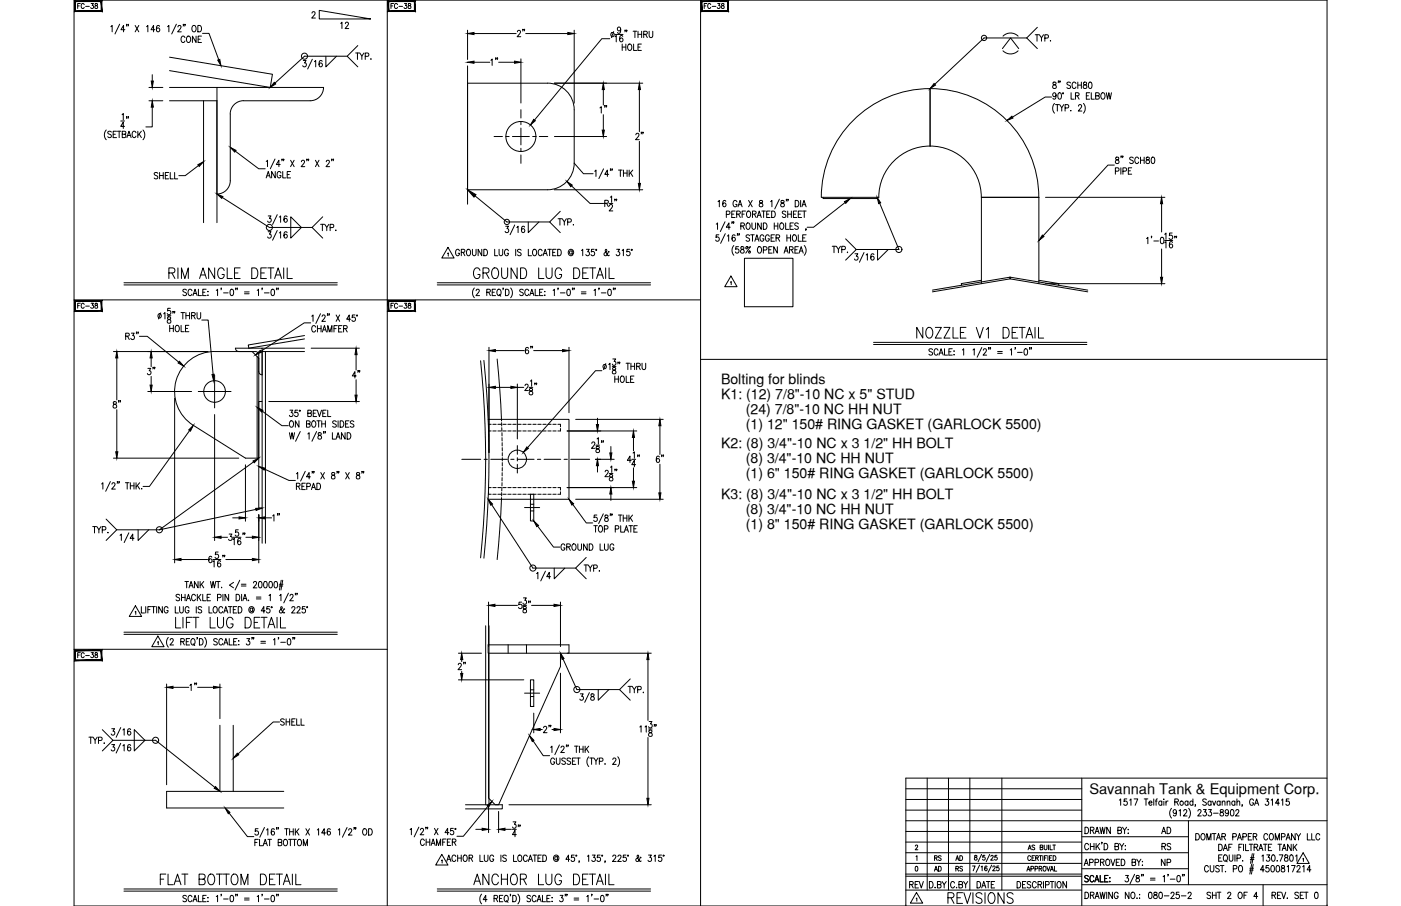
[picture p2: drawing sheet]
<svg xmlns="http://www.w3.org/2000/svg" width="432mm" height="279mm" viewBox="0 0 432 279" stroke-linecap="round" stroke-linejoin="round" font-family="sans-serif">
<defs><g id="words">
<g font-size="6.6">
<text x="51.2" y="87.1">RIM ANGLE DETAIL</text>
<text x="145" y="87.1">GROUND LUG DETAIL</text>
<text x="281.5" y="105.5">NOZZLE V1 DETAIL</text>
<text x="53.3" y="194.7">LIFT LUG DETAIL</text>
<text x="48.7" y="274.1">FLAT BOTTOM DETAIL</text>
<text x="145" y="274.1">ANCHOR LUG DETAIL</text>
<text x="291.4" y="279.8">REVISIONS</text>
</g>
<g font-size="6.2">
<text x="164.4" y="180.3">1/4</text>
<text x="177.8" y="217.7">3/8</text>
</g>
<g font-size="5.7">
<text x="158.4" y="12.7">2&quot;</text>
<text x="160.9" y="110.4">6&quot;</text>
<text x="44.4" y="116.8">3&quot;</text>
<text x="112.2" y="117.8" transform="rotate(-90 112.2 117.8)">4&quot;</text>
<text x="166.5" y="227.2">2&quot;</text>
<text x="161.6" y="259.3" transform="rotate(-90 161.6 259.3)">34&quot;</text>
</g>
<g font-size="5.3">
<text x="154.5" y="21.5" transform="rotate(-90 154.5 21.5)">1&quot;</text>
<text x="184.1" y="36">1&quot;</text>
<text x="199.3" y="44.4" transform="rotate(-90 199.3 44.4)">2&quot;</text>
<text x="46.6" y="56.4">SHELL</text>
<text x="33.9" y="127">8&quot;</text>
<text x="205.7" y="143.9" transform="rotate(-90 205.7 143.9)">6&quot;</text>
<text x="87.5" y="161.9" transform="rotate(-90 87.5 161.9)">1&quot;</text>
<text x="144.6" y="207.8" transform="rotate(-90 144.6 207.8)">2&quot;</text>
<text x="61.7" y="214.1" transform="rotate(-90 61.7 214.1)">1&quot;</text>
<text x="279.4" y="275.2">REV</text>
</g>
<g font-size="4.9">
<text x="104.1" y="9.9">12</text>
<text x="108.7" y="19.4">TYP.</text>
<text x="171.1" y="70.6">TYP.</text>
<text x="27.5" y="165.5">TYP.</text>
<text x="85.7" y="224.7">SHELL</text>
<text x="26.5" y="230.4">TYP.</text>
<text x="357" y="258.2">AD</text>
<text x="357.4" y="263.2">RS</text>
<text x="357" y="268.1">NP</text>
</g>
<text font-size="4.5" x="335.7" y="244.9">Savannah Tank &amp; Equipment Corp.</text>
<g font-size="4.4">
<text x="22.9" y="3.9">FC-38</text>
<text x="119.6" y="3.9">FC-38</text>
<text x="216.3" y="3.9">FC-38</text>
<text x="22.9" y="96.3">FC-38</text>
<text x="119.6" y="96.3">FC-38</text>
<text x="222.2" y="118.3">Bolting for blinds</text>
<text x="222.2" y="122.9">K1: (12) 7/8&quot;-10 NC x 5&quot; STUD</text>
<text x="229.9" y="127.6">(24) 7/8&quot;-10 NC HH NUT</text>
<text x="229.9" y="132.2">(1) 12&quot; 150# RING GASKET (GARLOCK 5500)</text>
<text x="222.2" y="138">K2: (8) 3/4&quot;-10 NC x 3 1/2&quot; HH BOLT</text>
<text x="229.9" y="142.7">(8) 3/4&quot;-10 NC HH NUT</text>
<text x="229.9" y="147.3">(1) 6&quot; 150# RING GASKET (GARLOCK 5500)</text>
<text x="222.2" y="153.9">K3: (8) 3/4&quot;-10 NC x 3 1/2&quot; HH BOLT</text>
<text x="229.9" y="158.6">(8) 3/4&quot;-10 NC HH NUT</text>
<text x="229.9" y="163.2">(1) 8&quot; 150# RING GASKET (GARLOCK 5500)</text>
<text x="22.9" y="203.9">FC-38</text>
<text x="287.2" y="269.9">AD</text>
<text x="287.2" y="266.7">RS</text>
<text x="293.9" y="269.9">RS</text>
<text x="293.9" y="266.7">AD</text>
</g>
</g></defs>
<!-- layer: TEXT -->
<g fill="none" stroke="#000" stroke-width=".31">
<path d="M138 78.2l.2-.2v1M138.1 76.3l1.9 3.3h-3.8zM225.2 87l.2-.2v1M225.3 85.1l1.9 3.3h-3.8zM41.6 188.7l.2-.2v1M41.7 186.8l1.9 3.3h-3.8zM48.6 198l.2-.2v1M48.7 196.2l1.9 3.2h-3.8zM334.4 255.1a1.01 1.01 0 0 1 1.1 1 1.01 1.01 0 0 1-1.1 1zM336.1 256.1l.9-.2 .1-.6-1-.2v2M336.6 256.1l.6 1M337.5 257.1l.6-2 .7 2"/>
<path d="M337.7 256.4h.8M339 255.1l.4 2 .4-2 .4 2 .4-2M339.7 259.8h-.2h.2l-.2 .5M342.2 255.1v2l-1.1-2v2M344.5 256.1l1-.2 .1-.6-1.1-.2v2l1.1-.2 .1-.5-.5-.3M345 246.8l.4-.4v1.9M346 255.1l.6 1v1M347.2 255.1l-.6 1M347.3 246.4h-.8l-.1 .8a.61 .61 0 0 1 .9 .1 .61 .61 0 0 1-.1 .8 .61 .61 0 0 1-.8-.1M347.6 257h.2zM347.7 255.8v.1zM348.2 246.8l.4-.4v1.9"/>
<path d="M349.5 246.4h1.2l-.8 1.9M352.7 246.4h1.1M353.2 246.4v1.9M354.1 247.6h.9l-.1-.5a.58 .58 0 0 0-.8 .7 .58 .58 0 0 0 .9 .3M355.6 246.4v1.9M356.1 247h.5M356.7 246.4l-.3 .1-.1 .3v1.5M358.1 247.3l-.2-.2a.58 .58 0 0 0-.8 .6 .58 .58 0 0 0 1 .4M358.1 247v1.3M358.7 246.4v.2zM358.7 247.1v1.2M359.4 247v1.3"/>
<path d="M360 247l-.4 .1-.2 .5M361.1 249.3a2.24 2.24 0 0 0 0 3M362.1 247.3l.9-.1 .1-.6-1-.2v1.9M362.6 250.3l-.1 .3a.54 .54 0 0 1-.8 .1 .54 .54 0 0 1 0-.8 .54 .54 0 0 1 .8 .1l.1 .3a.9 .9 0 0 1-.6 1.3l-.4-.2M362.6 247.3l.6 1M363.4 250l.4-.3v1.9M364.8 250.1l.2-.3 .5-.1 .3 .5-1.1 1.4h1.2M366.1 247.3l-.1-.2a.58 .58 0 0 0-.8 .6 .58 .58 0 0 0 .9 .4M366.1 247v1.3M366.4 249.3a2.31 2.31 0 0 1 0 3M367.7 247.3a.56 .56 0 0 0-.8 0 .56 .56 0 0 0 0 .8 .56 .56 0 0 0 .8 0M367.7 246.4v1.9"/>
<path d="M368.5 248.3h-.2h.2l-.2 .4M368.5 257.1a1 1 0 0 1 1.2 1 1 1 0 0 1-1.2 .9zM369.2 250.1l.3-.4h.4l.3 .3-1.1 1.6h1.1M370.4 257.2l.2-.1a1 1 0 0 1 .8 1 1 1 0 0 1-.8 .9 1.27 1.27 0 0 1-.2-1.8zM370.9 249.7h.9l-.5 .7a.6 .6 0 0 1 .5 .9 .6 .6 0 0 1-1.1 0M371.8 246.7l-.4-.3-.7 .3 .2 .4 .9 .7v.3l-.4 .2-.7-.2M372 259v-1.9l.6 1.9 .6-1.9v1.9M372.5 249.7h.9l-.5 .7a.6 .6 0 0 1 .5 1 .6 .6 0 0 1-1.1-.1M373.3 247.3a.56 .56 0 0 0-.8 0 .56 .56 0 0 0 0 .8 .56 .56 0 0 0 .8 0M373.3 247v1.3M373.6 257.1h1.2M373.7 247l.5 1.3 .5-1.3"/>
<path d="M374 250.8h1.5M374.2 257.1v1.9M374.9 259l.7-1.9 .6 1.9M375.2 258.4h.8M376 247.3a.56 .56 0 0 0-.7 0 .56 .56 0 0 0 0 .8 .56 .56 0 0 0 .7 0M376 247v1.3M376.2 249.8v.5a.72 .72 0 0 1 .8 .4 .72 .72 0 0 1-.3 .9 .63 .63 0 0 1-.7-.6 .63 .63 0 0 1 .8-.6l.2-.3v-.3zM376.6 258l.9-.1 .1-.7-1-.1v1.9M376.7 247.4l.4-.4 .4 .1v1.2M376.7 247v1.3M377.1 258l.6 1M378.2 247.4l.4-.4 .4 .1 .1 1.2"/>
<path d="M378.2 247v1.3M378.6 250.3v.3a.54 .54 0 0 1-.8 .1 .54 .54 0 0 1 0-.8 .54 .54 0 0 1 .8 .1v.3a.9 .9 0 0 1-.6 1.3l-.3-.2M379.4 249.8l.3-.1a1.06 1.06 0 0 1 .6 .9 1.06 1.06 0 0 1-.6 1l-.3-.1-.2-.7zM379.9 258.1l1-.1 .1-.8-1.1-.1v1.9M380.6 247.3a.56 .56 0 0 0-.8 0 .56 .56 0 0 0 0 .8 .56 .56 0 0 0 .8 0M380.6 247v1.3M380.9 250.1l.1-.3 .5-.1 .3 .5-1 1.4h1.1M381.2 247.4l.4-.4 .4 .1 .1 1.2M381.2 246.4v1.9M381.4 259l.6-1.9 .7 1.9M381.6 258.4h.8M382.9 248.3l-.1 .4"/>
<path d="M383.1 258.1l.9-.1v-.8l-.9-.1v1.9M384.7 258h.7M385.8 257.1h-1.1v1.9h1.1M386.2 258l1-.1 .1-.7-1.1-.1v1.9M386.3 246.8a.61 .61 0 0 0-.7-.4 .61 .61 0 0 0-.5 .7v.5a.61 .61 0 0 0 .6 .8 .61 .61 0 0 0 .6-.8h-.4M386.7 248.3l.6-1.9 .6 1.9M386.8 258l.6 1M386.9 247.7h.8M390.1 246.4h.9l-.5 .7a.6 .6 0 0 1 .5 .9 .6 .6 0 0 1-1.1 0M390.7 257.5a.61 .61 0 0 0-.7-.4 .61 .61 0 0 0-.5 .7v.5a.61 .61 0 0 0 .5 .7 .61 .61 0 0 0 .7-.4M391.5 257.2l.2-.1a1 1 0 0 1 .8 1 1 1 0 0 1-.8 .9 1.27 1.27 0 0 1-.2-1.8zM391.8 246.8l.4-.4v1.9"/>
<path d="M393 259v-1.9l.7 1.9 .6-1.9v1.9M394.3 247.7h-1.2l.8-1.3v1.9M394.9 258.1l1-.1 .1-.8-1.1-.1v1.9M395 246.8l.4-.4v1.9M396.4 259l.6-1.9 .7 1.9M396.6 258.4h.8M397.3 246.4h-.8l-.1 .8a.61 .61 0 0 1 .9 .1 .61 .61 0 0 1-.1 .8 .61 .61 0 0 1-.9-.1M399.2 257.1v1.9l-1.1-1.9v1.9M399.6 257.1l.6 .9v1M400.9 257.1l-.7 .9M402.9 257.1v1.9h1M404.3 257.1v1.9h1"/>
<path d="M406.8 257.5a.61 .61 0 0 0-.8-.4 .61 .61 0 0 0-.4 .7v.5a.61 .61 0 0 0 .4 .7 .61 .61 0 0 0 .8-.4M136.1 265.4l.2-.2v.9M136.2 263.5l1.9 3.3h-3.8zM282.1 260.9l.3-.3 .4 .3-.7 1.2h.8M282.2 267.2h.2a.82 .82 0 0 1 .5 .7 .82 .82 0 0 1-.5 .7l-.3-.2zM282.3 264.2l.3-.3v1.5M282.4 277.1l.2-.2v1M282.5 275.2l1.9 3.3h-3.8zM288.2 273.6v.2zM288.9 272.8l1-.1v-.8l-1-.1v2l1.1-.2v-.4l-.4-.4M290.4 271.8l.6 1v1M291.7 271.8l-.7 1"/>
<path d="M294.2 272.3a.62 .62 0 0 0-.7-.5 .62 .62 0 0 0-.5 .8v.5a.62 .62 0 0 0 .5 .7 .62 .62 0 0 0 .7-.5M295.6 272.8l.9-.1 .1-.7-1-.2v2l1-.2 .1-.4-.4-.4M297 271.8l.6 1v1M298.3 271.8l-.7 1M299.7 267.1h.8l-.5 1.4M300.4 263.8v.5a.59 .59 0 0 1 .6 .2 .59 .59 0 0 1 0 .7 .48 .48 0 0 1-.7-.3 .48 .48 0 0 1 .6-.6l.1-.5zM301.1 271.8a1 1 0 0 1 1.2 1 1 1 0 0 1-1.2 1zM301.9 266.8l-1.1 2.2M302.4 267.3l.3-.2v1.4M302.5 263.5l-1 2.2M302.6 273.8l.6-2 .6 2M303.6 263.8h-.7v.6a.45 .45 0 0 1 .7 0 .45 .45 0 0 1-.1 .7 .45 .45 0 0 1-.7-.1"/>
<path d="M304 271.8h1.1M304.2 267.3l-.1-.2a.73 .73 0 0 0-.7 .6 .73 .73 0 0 0 .4 .8 .42 .42 0 0 0 .4-.5 .42 .42 0 0 0-.6-.2l-.1 .3M304.6 271.8v2M305 263.5l-1 2.2M305.4 264.1l.5-.3 .2 .4-.8 1.1h.9M305.6 266.8l-1 2.2M306 267.4l.2-.3 .5 .2-.8 1.2h.9M306.6 271.8h-1.1v2M307.3 263.8h-.6l-.1 .6a.46 .46 0 0 1 .7 0 .46 .46 0 0 1-.1 .7 .46 .46 0 0 1-.7-.1M307.8 267.1h-.5l-.1 .6a.46 .46 0 0 1 .7 0 .46 .46 0 0 1-.1 .7 .46 .46 0 0 1-.7-.1M313.5 271.8a1 1 0 0 1 1.1 1 1 1 0 0 1-1.1 1zM316.2 271.8h-1v2h1"/>
<path d="M316.5 268.6l.5-1.4 .4 1.4M316.7 268.2h.6M316.9 262.1l.5-1.5 .4 1.5M317.1 261.6h.5M317.6 264.2a.46 .46 0 0 0-.5-.3 .46 .46 0 0 0-.3 .5v.4a.46 .46 0 0 0 .3 .6 .46 .46 0 0 0 .5-.4M317.7 272.1l-.4-.3-.7 .3 .1 .5 .9 .5a.48 .48 0 0 1-.3 .7l-.7-.3M317.7 267.9h.8v-.7h-.8v1.4M318.1 264.6h.5M318.9 263.9h-.8v1.5h.8M318.9 260.8l-.3-.2-.5 .2 .1 .4 .7 .4-.3 .5-.5-.2M319 267.9h.7v-.7h-.7v1.4M319.2 264.6l.7-.1v-.6h-.7v1.5"/>
<path d="M319.4 272.3a.62 .62 0 0 0-.8-.5 .62 .62 0 0 0-.4 .8v.5a.62 .62 0 0 0 .4 .7 .62 .62 0 0 0 .8-.5M319.6 264.6l.4 .8M319.9 272.8l1-.1 .1-.7-1.1-.2v2M320.3 267.9l.7-.1v-.6h-.7v1.4M320.3 263.9h.8M320.5 272.8l.6 1M320.6 261.3l.7-.1 .1-.5-.8-.1v1.5l.8-.2v-.5l-.3-.1M320.7 267.9l.4 .7M320.7 263.9v1.5M321.4 263.9v1.5M321.6 271.8v2M321.7 267.2a.68 .68 0 0 1 .7 .7 .68 .68 0 0 1-.7 .7l-.2-.5z"/>
<path d="M321.8 260.6v1l.4 .5 .4-.2 .1-1.3M321.9 264.6h.5M322.2 272.9l1-.1v-.9l-1-.1v2M322.6 267.2l.5 1.4 .5-1.4M322.7 263.9h-.8v1.5M323 263.9v1.5M323.2 260.6v1.5M323.5 264.6h.4M323.6 260.6v1.5h.8M323.7 271.8h1.1M323.7 268.6l.5-1.4 .5 1.4M323.9 268.2h.6"/>
<path d="M324.2 263.9h-.7v1.5h.7M324.3 271.8v2M324.5 260.6h.8M324.6 263.9a.75 .75 0 0 1 .9 .7 .75 .75 0 0 1-.9 .8zM324.9 260.6v1.5M325 267.2v1.4h.7M325.2 271.8v2M326.1 271.9l.1-.1a1.01 1.01 0 0 1 .9 1 1.01 1.01 0 0 1-.9 1 1.27 1.27 0 0 1-.1-1.9zM328.7 271.8v2l-1.1-2v2M334.2 266.9l.6-1.9 .6 1.9M334.4 275.1a1 1 0 0 1 1.1 1 1 1 0 0 1-1.1 1zM334.4 266.3h.8"/>
<path d="M335.4 270.3l-.4-.3-.7 .3 .2 .4 .9 .7v.3l-.4 .3-.7-.3M335.5 260.6a.62 .62 0 0 0-.7-.5 .62 .62 0 0 0-.5 .8v.4a.62 .62 0 0 0 .5 .8 .62 .62 0 0 0 .7-.5M335.8 266l1-.1 .1-.7-1.1-.2v1.9M336.1 276.1l.9-.1 .1-.7-1-.2v2M336.1 260.1v2M336.1 261h1.1M336.6 276.1l.6 1M337.1 270.5a.61 .61 0 0 0-.7-.5 .61 .61 0 0 0-.5 .7v.5a.61 .61 0 0 0 .5 .8 .61 .61 0 0 0 .7-.5M337.2 260.1v2M337.4 272l.7-2 .6 2M337.5 277.1l.6-2 .7 2M337.5 266l1-.1v-.7l-1-.2v1.9"/>
<path d="M337.7 271.3h.8M337.7 276.5h.8M337.8 260.1v2M338.2 260.9l.7 1.2M338.9 260.1l-1.1 1.3M339 275.1l.4 2 .4-2 .4 2 .4-2M339.1 270v2h1M339.2 265.9l.9-.1v-.7l-.9-.1v1.9M339.7 265.9l.6 1M340.3 260.1a1 1 0 0 1 1.1 1 1 1 0 0 1-1.1 1zM340.5 270.9h.6M341.1 265.1l.1-.1a1 1 0 0 1 .9 .9 1 1 0 0 1-.9 1 1.26 1.26 0 0 1-.1-1.8z"/>
<path d="M341.1 275.1v2M341.5 270h-1v2h1M342 271.9h.1zM342.1 270.6v.2zM342.4 265l.6 1.9 .6-1.9M342.9 275.1v2l-1.2-2v2M343.6 261l1-.1v-.7l-1-.1v2l1.1-.2 .1-.5-.4-.4M344 265.9h.7M344.6 275.6a.62 .62 0 0 0-.7-.5 .62 .62 0 0 0-.5 .8v.5a.62 .62 0 0 0 .6 .7 .62 .62 0 0 0 .6-.7h-.4M345.1 265h-1.1v1.9h1.1M345.1 260.1l.6 .9v1.1M345.6 265a1 1 0 0 1 1.1 .9 1 1 0 0 1-1.1 1z"/>
<path d="M346.4 260.1l-.7 .9M346.8 260.8v.1zM346.8 261.9v.2zM346.9 270h.9l-.5 .7a.6 .6 0 0 1 .5 1 .6 .6 0 0 1-1.1-.1M348 275.1v2l-1.2-2v2M348.8 275.2l.2-.1a1 1 0 0 1 .8 1 1 1 0 0 1-.8 1 1.29 1.29 0 0 1-.2-1.9zM348.9 265.9l1-.1v-.7l-1-.1v1.9l1-.1 .1-.5-.4-.4M349.7 269.6l-1.4 3M350.2 270.1v.5a.73 .73 0 0 1 .9 .5 .73 .73 0 0 1-.3 .9 .64 .64 0 0 1-.8-.7 .64 .64 0 0 1 .9-.6l.2-.2-.1-.4zM350.4 277h.1zM350.4 265l.6 .9v1M351.2 275.8h.1"/>
<path d="M351.2 276.9h.1M351.6 265l-.6 .9M351.9 269.7h-.1h.1l-.1 .5M352 266.8h.2zM352.1 265.6v.2zM352.4 269.7l-.1 .5M354.2 275.2l.4-.1a1.15 1.15 0 0 1-.2 2l-.4-.4v-.4zM354.6 270.8h1.4M354.6 271.4h1.4M355.7 275.2v.6a.72 .72 0 0 1 .9 .4 .72 .72 0 0 1-.3 .9 .64 .64 0 0 1-.8-.7 .64 .64 0 0 1 .9-.5l.2-.3-.1-.4zM357.4 275.2l.4-.1a1.15 1.15 0 0 1-.2 2l-.4-.4-.1-.4zM358.5 270.4l.4-.4v2"/>
<path d="M358.8 276.3h1.5M360.1 269.7l-.2 .5M360.7 271.1h1.4M360.9 275.6l.3-.5h.3l.4 .4-.3 .7-.8 .9h1.2M362.9 270.1l.3-.1a1.09 1.09 0 0 1 .6 1 1.09 1.09 0 0 1-.6 1 1.43 1.43 0 0 1-.3-1.9zM363.4 275.1h-.8l-.1 .9a.61 .61 0 0 1 .9 0 .61 .61 0 0 1-.1 .9 .61 .61 0 0 1-.9-.2M364.1 276.3h1.4M364.5 269.7l-.1 .5M365 269.7h-.2h.2l-.2 .5M366.2 275.6l.3-.5h.3l.3 .4-.2 .7-.8 .9h1.1M372.4 267.4a.62 .62 0 0 0-.7-.5 .62 .62 0 0 0-.5 .8v.4a.62 .62 0 0 0 .5 .8 .62 .62 0 0 0 .7-.5M373 266.9v1.4l.5 .6 .5-.3 .1-1.7"/>
<path d="M373.1 275.4l-.4-.3-.5 .1-.1 .6 .9 .5 .1 .5-.4 .3-.7-.3M373.7 276.1h1.1M373.7 275.1v2M374.8 275.1v2M375.2 275.1h1.1M375.6 260.4a.99 .99 0 0 1 1.1 .9 .99 .99 0 0 1-1.1 1zM375.6 264.6h.6M375.8 275.1v2M375.8 267.2l-.4-.3-.7 .3 .1 .5 .9 .4-.1 .7-.5 .1-.4-.3M376.1 266.9h1.1M376.6 263.6h-1v2h1M376.7 266.9v2"/>
<path d="M377 262.3l.7-1.9 .6 1.9M377.2 263.9l.3-.3a1 1 0 0 1 .8 1 1 1 0 0 1-.8 1l-.5-.7zM377.3 261.7h.8M377.7 268.7h.1M377.7 265.2l.5 .6M378.4 275.6l.3-.5h.3l.3 .4-1 1.6h1.1M378.7 261.3h.6M378.9 263.6v1.4l.4 .6 .6-.3 .1-1.7M379.8 260.4h-1.1v1.9M380.1 267.9h1v-.8l-1-.2v2M380.6 263.6v2M381.3 264.7l.9-.1v-.9l-.9-.1v2"/>
<path d="M381.8 261.3h.7M381.9 275.2l.2-.1a1 1 0 0 1 .8 1 1 1 0 0 1-.8 1 1.27 1.27 0 0 1-.2-1.9zM382 267l.2-.1a1.02 1.02 0 0 1 .8 1 1.02 1.02 0 0 1-.8 1 1.27 1.27 0 0 1-.2-1.9zM382.9 260.4h-1.1v1.9M383 265.4v.2zM383.3 260.4v1.9M383.4 276.1h.6M383.9 260.4v1.9h1M384.5 275.1h-1.1v2M385 260.4h1.1M385.1 268.3h1.1M385.2 267.8h1.1"/>
<path d="M385.3 265h1.2M385.4 264.5h1.1M385.6 260.4v1.9M385.8 266.6l-.6 3M386 263.2l-.6 3.1M386.2 266.6l-.5 3M386.5 263.2l-.6 3.1M386.5 261.3l1-.1v-.8h-1v1.9M387.1 261.3l.5 1M387.6 276.5h-1.2l.8-1.4v2M388 262.3l.6-1.9 .7 1.9M388.2 261.7h.8"/>
<path d="M388.9 264l.4-.4v2M389.4 260.4h1.1M389.7 268.2h-1.2l.8-1.3v2M390 260.4v1.9M390.4 263.6h.9l-.5 .8a.6 .6 0 0 1 .5 .9 .6 .6 0 0 1-1-.1M390.9 261.3h.7M391 266.9h-.8v.9a.62 .62 0 0 1 .9 0 .62 .62 0 0 1-.1 .9 .62 .62 0 0 1-.9-.2M391.9 267l.3-.1a1.09 1.09 0 0 1 .6 1 1.09 1.09 0 0 1-.6 1 1.43 1.43 0 0 1-.3-1.9zM392 260.4h-1.1v1.9h1.1M392 276.1l1-.1 .1-.7-1.1-.2v2M392.1 263.7l.3-.1a1.07 1.07 0 0 1 .6 1 1.07 1.07 0 0 1-.6 1 1.38 1.38 0 0 1-.3-1.9zM392.6 276.1l.6 1"/>
<path d="M393.5 267l.3-.1a1.09 1.09 0 0 1 .6 1 1.09 1.09 0 0 1-.6 1l-.3-.1-.2-.7zM393.6 265.4v.2zM393.7 276.1h.7M393.9 260.4h1.1M394.3 263.6h1.1l-.8 2M394.4 260.4v1.9M394.8 275.1h-1.1v2h1.1M395 275.1l.6 2 .7-2M395 267v.6a.73 .73 0 0 1 .9 .4 .73 .73 0 0 1-.3 .9 .64 .64 0 0 1-.8-.7 .64 .64 0 0 1 .9-.5l.2-.3-.1-.4zM395.2 262.3l.6-1.9 .6 1.9M395.4 261.7h.8M396 263.7v.6a.72 .72 0 0 1 .9 .4 .72 .72 0 0 1-.3 .9 .63 .63 0 0 1-.8-.6 .63 .63 0 0 1 .9-.6l.2-.3-.1-.4z"/>
<path d="M396.7 267.3l.4-.4v2M396.7 276.9v.2zM397.7 263.7l.3-.1a1.07 1.07 0 0 1 .6 1 1.07 1.07 0 0 1-.6 1 1.38 1.38 0 0 1-.3-1.9zM398 260.4v1.9l-1.2-1.9v1.9M398.1 266.9h1.1l-.8 2M398.6 260.4v1.9M399 261.2l.7 1.1M399.3 264l.4-.4v2M399.7 260.4l-1.1 1.3M399.7 267.4l.4-.5h.3l.3 .4-1 1.6h1.1M400.2 275.4l-.4-.3-.6 .1v.6l.8 .5 .2 .5-.4 .3-.7-.3M400.7 276.1h.7"/>
<path d="M401.5 267.3l.4-.4v2M401.5 264.9l.2-.2v1M401.6 263l1.9 3.3h-3.8zM401.8 275.1h-1.1v2h1.1M402 275.1h1.1M402.6 275.1v2M404.1 268.2h-1.2l.7-1.3v2M405.4 275.2l.4-.1a1.15 1.15 0 0 1-.2 2l-.4-.4-.1-.4z"/>
<circle cx="364.2" cy="247.6" r=".62"/>
</g>
<!-- layer: 0 -->
<g fill="none" stroke="#000" stroke-width=".31">
<path d="M22.8 0h386.2v279.4h-386.2zM119.4 0v279.4M215.9 0v279.4M22.8 92.5h193.1M215.9 110.8h193.1M22.8 200.2h96.6M285.8 240v34.5M292.3 240v34.5M298.9 240v34.5M308.8 240v34.5M333.4 240v39.4M409 240h-129.8v39.4"/>
<path d="M279.2 243.2h54.2M279.2 246.5h54.2M279.2 249.8h54.2M279.2 256.4h54.2M279.2 259.7h54.2M279.2 253.1h129.8M333.4 258h32.9M366.3 253.1v19.7M279.2 266.3h54.2M279.2 263h87.1M279.2 270.2h54.2M279.2 269.6h54.2"/>
<path d="M279.2 274.5h54.2M333.4 272.8h75.6M333.4 267.9h32.9M389.3 272.8v6.6"/>
</g>
<!-- layer: SHOP TAG -->
<path d="M279.2 279.4h.1M409 279.4h.1" fill="none" stroke="#000" stroke-width=".31"/>
<!-- layer: DIM -->
<g fill="none" stroke="#000" stroke-width=".31">
<path d="M34.2 8.2l.4-.3v1.9M36.9 7.5l-1.5 3M38.5 9.2h-1.2l.8-1.3v1.9M39.1 7.6h-.2h.2l-.2 .4M39.6 7.6l-.2 .4M41.7 7.9l1.1 1.9M42.8 7.9l-1.1 1.9M45.2 8.2l.4-.3v1.9M47.7 9.2h-1.2l.8-1.3v1.9M49.2 8.1l-.5-.2a1.14 1.14 0 0 0 .1 1.9 .55 .55 0 0 0 .5-.5 .55 .55 0 0 0-.5-.6 .55 .55 0 0 0-.6 .5M51.6 8.2l.4-.3v1.9M54.4 7.5l-1.5 3"/>
<path d="M54.8 8.3l.2-.4h.5l.3 .5-1 1.4h1.1M56.6 7.6h-.2h.2l-.2 .4M57 11.6a.62 .62 0 0 0-.8-.5 .62 .62 0 0 0-.4 .8v.5a.62 .62 0 0 0 .5 .7 .62 .62 0 0 0 .7-.5M57.1 7.6l-.2 .4M57.8 11.2l.2-.1a1 1 0 0 1 .8 1 1 1 0 0 1-.8 1 1.24 1.24 0 0 1-.2-1.9zM59.5 7.9h.1a1 1 0 0 1 .9 .9 1 1 0 0 1-.9 1 1.26 1.26 0 0 1-.1-1.9zM60.4 11.1v2l-1.1-2v2M61 7.9a1 1 0 0 1 1.1 .9 1 1 0 0 1-1.1 1zM61.1 12.1h.6M62.1 11.1h-1v2h1M62.4 10.3h2l3 8.1M93.5 18.6h.8l-.4 .8a.6 .6 0 0 1 .4 .9 .6 .6 0 0 1-1 0"/>
<path d="M96.2 4.1l.1-.4 .5-.1 .3 .6-1 1.4h1.1M96.3 18.3l-1.5 3M96.9 19l.4-.4v2M99.3 18.9l-.3-.3a1.11 1.11 0 0 0-.1 2 .55 .55 0 0 0 .5-.5 .55 .55 0 0 0-.4-.6 .55 .55 0 0 0-.7 .5M100.4 17.3v3.3l3.3-3.3M107 17.3h-13.1l-9.1 8.3M144.1 9.3v9M146.1 10.4h13M146.1 19.2h4.9M153.7 19.2h4.9M160.5 18.2v13.6M162 10.4h13"/>
<path d="M177 9.3v22.5M187.9 11.9h-2.4l-20.8 25.1M189.1 9.7l-.7 1.9M189.5 11.3l.4-.4v2M189.5 10.6h2.5M191.3 9a.56 .56 0 0 1-.9 .4 .56 .56 0 0 1 .1-1l.2-.1a1.07 1.07 0 0 1 .6 1 1.07 1.07 0 0 1-.7 1l-.3-.3M191.8 13.6v2M191.8 14.5h1.1M191.9 11.2l-.3-.3a1.09 1.09 0 0 0-.6 1 1.09 1.09 0 0 0 .5 1 .56 .56 0 0 0 .6-.5 .56 .56 0 0 0-.5-.6 .56 .56 0 0 0-.6 .5M192.7 9.4l-.1 .4M192.9 13.6v2M193.2 9.4l-.1 .4"/>
<path d="M193.8 13.7l.1-.1a1 1 0 0 1 .9 1 1 1 0 0 1-.9 1 1.27 1.27 0 0 1-.1-1.9zM195.1 9.6h1.1M195.3 13.6v2h.9M195.7 9.6v2M196.6 9.6v2M196.6 10.6h1.2M196.6 14.5h.7M197.7 13.6h-1.1v2h1.1M197.8 9.6v2M198.4 10.6l.9-.1 .1-.7-1-.2v2M199 10.6l.5 1M200.1 9.6v1.4l.5 .6 .5-.3 .1-1.7"/>
<path d="M308.9 15l2.6-3.3 2.5 3.3M309.1 15.7a3.3 3.3 0 0 0 4.7 0M309.1 11.1a3.3 3.3 0 0 1 4.7 0M316.4 11.7l3.3 3.3M316.4 11.7h-13.1l-15.2 14.3M319.1 10.7h1.1M319.6 10.7v2M319.7 8.4l-3.3 3.3M320.3 10.7l.7 1v1M321.6 10.7l-.6 1M322 11.7h1l.1-.8-1.1-.2v2M323.8 12.5v.2z"/>
<path d="M37.2 37.3h1.2M37.6 35.4l.4-.4v2M38.4 39h-1.2l.8-1.3v1.9M39.1 36l-.1 .5M39.6 36h-.2h.2l-.2 .5M45.9 31.1h4.3M45.9 27h4.3M46.9 33v6.1h-1.9M46.9 23v2M170.8 25.7h27.3M185.9 27.6v4.8M185.9 35.4v4.7"/>
<path d="M197.1 27.6v13M324.1 29.9h-2l-10.1 6.2M324.6 25.4v.6a.72 .72 0 0 1 .9 .4 .72 .72 0 0 1-.3 .9 .63 .63 0 0 1-.8-.7 .63 .63 0 0 1 .8-.5l.3-.3-.1-.4zM325 31.9a2.3 2.3 0 0 0 0 3M325.3 32.3h1.1M325.5 29.3l-.3 .4a.55 .55 0 0 1-.7-.1 .55 .55 0 0 1 .2-.8 .55 .55 0 0 1 .7 .1l.1 .4a.96 .96 0 0 1-.7 1.3l-.3-.3M325.9 32.3v1.9M326.3 25h-.2h.2l-.2 .5M326.3 28.7l.2-.1a1.09 1.09 0 0 1 .7 1 1.09 1.09 0 0 1-.7 1l-.4-.4-.1-.5zM326.6 32.3l.6 .9v1M326.7 25l-.1 .5M327.9 32.3l-.7 .9"/>
<path d="M328.3 33.3l.9-.1 .1-.8-1-.1v1.9M329.9 25.6l-.4-.3-.7 .3 .2 .5 .8 .3v.8l-.6 .1-.4-.3M329.9 34.1h.2zM330.1 28.6v2h1M331.5 29.5l.9-.1 .1-.6-1-.2v2M331.6 25.8a.61 .61 0 0 0-.7-.5 .61 .61 0 0 0-.5 .8v.4a.61 .61 0 0 0 .5 .8 .61 .61 0 0 0 .7-.5M332 29.5l.6 1.1M332.2 25.3v2M332.2 26.2h1.1M332.4 32.7l.3-.4h.4l.3 .3-1.1 1.6h1.1M333.3 25.3v2M333.9 31.9a2.3 2.3 0 0 1 0 3"/>
<path d="M334 25.4v.6a.72 .72 0 0 1 .9 .4 .72 .72 0 0 1-.3 .9 .63 .63 0 0 1-.8-.7 .63 .63 0 0 1 .9-.5l.2-.3-.1-.4zM334.8 29.5h.6M335.7 25.4l.2-.1a1.07 1.07 0 0 1 .7 1 1.07 1.07 0 0 1-.7 1 1.35 1.35 0 0 1-.2-1.9zM335.9 28.6h-1.1v2h1.1M336.3 28.6v2h1M337.7 29.5l.9-.1 .1-.6-1-.2v2l1-.2 .1-.5-.4-.4M339.6 28.7l.2-.1a1.01 1.01 0 0 1 .8 1 1.01 1.01 0 0 1-.8 1 1.27 1.27 0 0 1-.2-1.9zM341 28.6l.4 2 .4-2 .4 2 .4-2M32.7 40.1a2.24 2.24 0 0 0 0 3M34.3 40.7l-.4-.2-.7 .2 .2 .5 .8 .5 .1 .4-.4 .3-.7-.3M34.9 41.4h.6M35.9 40.5h-1v1.9h1"/>
<path d="M36.2 40.5h1.1M36.7 40.5v1.9M37.7 41.4l1-.1v-.7l-1-.1v1.9l1-.2 .1-.4-.4-.4M39.1 42.4l.7-1.9 .6 1.9M39.4 41.8h.8M41.9 40.9a.61 .61 0 0 0-.7-.4 .61 .61 0 0 0-.5 .7v.5a.61 .61 0 0 0 .5 .7 .61 .61 0 0 0 .7-.4M42.5 40.5v1.9M42.9 41.3l.7 1.1M43.6 40.5l-1.1 1.3M44.1 40.1a2.3 2.3 0 0 1 0 3M61.2 51.1l-4.1 3.1h-2M72.5 46.6l7.2 5.4h2"/>
<path d="M82 49.8l.4-.4v2M82 54.9l.7-2 .6 2M82.3 54.2h.8M84.8 49l-1.5 3M84.8 52.9v2l-1.1-2v2M86.4 50.7h-1.2l.8-1.3v2M86.6 53.4a.61 .61 0 0 0-.7-.5 .61 .61 0 0 0-.5 .7v.5a.61 .61 0 0 0 .6 .8 .61 .61 0 0 0 .6-.8h-.4M87 49.1h-.2h.2l-.2 .5M87.1 52.9v2h1M87.5 49.1h-.2h.2l-.2 .5M88.5 53.8h.7M89.6 52.9h-1.1v2h1.1"/>
<path d="M89.6 49.4l1.1 2M90.7 49.4l-1.1 2M92.9 49.9l.3-.5 .5 .1 .2 .3-.3 .6-.8 1h1.1M94.7 49.1h-.2h.2l-.2 .5M95.1 49.1h-.1h.1l-.1 .5M97.2 49.4l1.1 2M98.3 49.4l-1.1 2M100.6 49.9l.3-.5 .5 .1 .1 .3-.2 .6-.8 1h1.1M102.3 49.1h-.1h.1l-.1 .5M102.8 49.1h-.2h.2l-.2 .5M170.8 58.5h27.3M170.9 42.1h16.1"/>
<path d="M176.1 57.3l5.8 5.4h4.2M177 50.3l2.8 3.3h3M183.3 52.8l.4-.3v1.9M186 52.1l-1.4 3M187.6 53.8h-1.2l.8-1.3v1.9M188.2 52.2l-.1 .4M188.7 52.2h-.1h.1l-.1 .4M190.6 52.5h1.1M191.2 52.5v1.9M192.2 52.5v1.9M192.2 53.4h1.1M193.3 52.5v1.9"/>
<path d="M193.9 52.5v1.9M194.3 53.3l.7 1.1M195 52.5l-1.1 1.3M197.1 43.6v13M343.5 50.9h-2l-20 21.8M343.8 52.8l.9-.1v-.9h-.9v1.9M343.9 48.6v.5a.72 .72 0 0 1 .9 .4 .72 .72 0 0 1-.3 .9 .64 .64 0 0 1-.8-.6 .64 .64 0 0 1 .9-.6l.2-.3-.1-.3zM345.5 51.8v1.9M345.6 48.2l-.1 .4M346.1 48.2h-.2h.2l-.2 .4M346.1 52.8l1-.2-.1-.8h-.9v1.9M347.8 52.7h.6"/>
<path d="M348.8 51.8h-1v1.9h1M349.3 48.7l-.4-.2-.6 .1v.5l.8 .5 .2 .5-.4 .3-.7-.3M351 48.9a.62 .62 0 0 0-.8-.4 .62 .62 0 0 0-.4 .7v.5a.62 .62 0 0 0 .4 .7 .62 .62 0 0 0 .8-.4M351.5 48.5v1.9M351.5 49.4h1.1M352.6 48.5v1.9M353.4 48.6v.5a.72 .72 0 0 1 .8 .4 .72 .72 0 0 1-.3 .9 .64 .64 0 0 1-.8-.6 .64 .64 0 0 1 .9-.6l.2-.3v-.3zM355 48.6l.3-.1a1.08 1.08 0 0 1 .6 .9 1.08 1.08 0 0 1-.6 1l-.5-.8zM68.5 60.9l14.5 9.2h13.2M82.7 71.5h.8l-.5 .7a.6 .6 0 0 1 .5 .9 .6 .6 0 0 1-1 0M82.7 66.6h.8l-.5 .7a.6 .6 0 0 1 .5 1 .6 .6 0 0 1-1-.1M85.4 71.1l-1.4 3"/>
<path d="M85.4 66.2l-1.4 3M86.1 71.8l.4-.3v1.9M86.1 67l.4-.4v2M88.5 71.8l-.3-.3a1.11 1.11 0 0 0-.1 1.9 .55 .55 0 0 0 .5-.5 .55 .55 0 0 0-.5-.6 .55 .55 0 0 0-.6 .5M88.5 66.9l-.5-.3a1.14 1.14 0 0 0 .1 2 .58 .58 0 0 0 .4-.9 .58 .58 0 0 0-.9-.1l-.1 .3M89.6 66.9l3.3 3.2-3.3 3.3zM98.8 69.2h1.1M99.4 69.2v1.9M99.5 66.9l-3.3 3.2 3.3 3.3M100.1 69.2l.6 .9v1M101.4 69.2l-.7 .9M101.7 70.2l1-.1v-.8l-1-.1v1.9"/>
<path d="M103.5 71v.1zM141.6 77.4a.61 .61 0 0 0-.7-.5 .61 .61 0 0 0-.5 .7v.5a.61 .61 0 0 0 .6 .8 .61 .61 0 0 0 .6-.8h-.4M142.2 77.8l.9-.1 .1-.6-1-.2v2M142.7 77.8l.6 1.1M144.1 77l.2-.1a1.02 1.02 0 0 1 .8 1 1.02 1.02 0 0 1-.8 1 1.27 1.27 0 0 1-.2-1.9zM145.6 76.9v1.4l.5 .6 .5-.3 .1-1.7M146.4 60.4l9.8 8.1h13.2M148.5 76.9v2l-1.1-2v2M149.1 76.9a1.01 1.01 0 0 1 1.2 1 1.01 1.01 0 0 1-1.2 1zM152.5 76.9v2h.9M153.8 76.9v1.4l.5 .6 .6-.3v-1.7M155.9 69.8h.8l-.4 .7a.6 .6 0 0 1 .4 .9 .6 .6 0 0 1-1 0"/>
<path d="M156.7 77.4a.62 .62 0 0 0-.7-.5 .62 .62 0 0 0-.5 .7v.5a.62 .62 0 0 0 .6 .8 .62 .62 0 0 0 .6-.8h-.4M158.6 69.4l-1.4 3M158.9 76.9v2M159.3 70.1l.4-.3v1.9M160.6 77.2l-.4-.3-.7 .3 .2 .4 .8 .5 .1 .5-.4 .3-.7-.3M161.7 70l-.5-.2a1.13 1.13 0 0 0 .1 1.9 .59 .59 0 0 0 .4-.7 .59 .59 0 0 0-.7-.4l-.3 .5M162.8 68.5v3.2l3.3-3.2M162.8 76.9v2h1M164.4 77l.2-.1a1.01 1.01 0 0 1 .8 1 1.01 1.01 0 0 1-.8 1 1.29 1.29 0 0 1-.2-1.9zM167.1 77.4a.61 .61 0 0 0-.8-.5 .61 .61 0 0 0-.4 .7v.5a.61 .61 0 0 0 .4 .8 .61 .61 0 0 0 .8-.5M167.4 78.9l.6-2 .7 2M167.6 78.2h.8"/>
<path d="M168.8 76.9h1.1M169.4 76.9v2M170.3 77.8h.7M171.4 76.9h-1.1v2h1.1M171.9 76.9a1 1 0 0 1 1.1 1 1 1 0 0 1-1.1 1zM172.7 65.2l-3.3 3.3 3.3 3.2M176.3 77.6l-.2-.2a.51 .51 0 0 0-.6 .5 .51 .51 0 0 0 .6 .5l.2-.3M176.3 77.4l.1 1a.84 .84 0 0 0 .2-1.1 .84 .84 0 0 0-1.1-.3 .84 .84 0 0 0-.4 1 .83 .83 0 0 0 .6 .8 .83 .83 0 0 0 .9-.2M179.2 77.3l.4-.4v2M180.7 76.9h.9l-.5 .7a.6 .6 0 0 1 .5 1 .6 .6 0 0 1-1-.1M183.1 76.9h-.8l-.1 .8a.62 .62 0 0 1 .9 .1 .62 .62 0 0 1-.1 .9 .62 .62 0 0 1-.8-.2M186.4 62.7l.9-.1 .1-.6-1-.2v1.9"/>
<path d="M186.9 62.7l.6 1M187.7 77.7l-.1-.2-.3 .8a.55 .55 0 0 1-.6 .6 .55 .55 0 0 1-.5-.6l.8-.9-.2-.5-.3 .3 .1 .4 .7 1.2 .4 .1v-.2M187.7 62.7h1.2M187.8 63.5l.2-.3 .5-.1 .3 .5-1.1 1.4h1.2M188.1 60.8l.4-.3v1.9M189.6 61.5h-.2h.2l-.2 .5M190.1 76.9h.8l-.4 .7a.6 .6 0 0 1 .5 1 .6 .6 0 0 1-1.1-.1M190.1 61.5h-.2h.2l-.2 .5M191.7 77.3l.4-.4v2M194.1 76.9h-.8l-.1 .8a.62 .62 0 0 1 .9 .1 .62 .62 0 0 1-.1 .9 .62 .62 0 0 1-.9-.2M220.7 69.1l.4-.4v2M221.3 62.2l.4-.4v2"/>
<path d="M221.6 72.4h-.9v.9a.62 .62 0 0 1 .9 0 .62 .62 0 0 1-.1 .9 .62 .62 0 0 1-.9-.2M223.5 68.4l-1.5 3M223.5 72.1l-1.4 3M223.7 62.1l-.3-.3a1.1 1.1 0 0 0-.7 1 1.1 1.1 0 0 0 .6 1 .55 .55 0 0 0 .5-.6 .55 .55 0 0 0-.5-.5 .55 .55 0 0 0-.6 .4M223.9 66.1l.9-.1 .1-.7-1-.2v2M224.2 72.8l.4-.4v2M225.1 70.1h-1.2l.8-1.4v2M225.5 66h.7M225.7 68.5h-.2h.2l-.2 .4M226.2 68.5l-.2 .4M226.2 75.7a2.3 2.3 0 0 0 0 3M226.6 65.1h-1.1v2h1.1"/>
<path d="M226.6 72.7l-.3-.3a1.12 1.12 0 0 0-.1 2 .58 .58 0 0 0 .5-.8 .58 .58 0 0 0-1-.2l-.1 .3M227.1 66l.9-.1 .1-.6-1-.2v2M227.1 62.3a.62 .62 0 0 0-.7-.5 .62 .62 0 0 0-.5 .8v.4a.62 .62 0 0 0 .6 .8 .62 .62 0 0 0 .6-.8h-.4M227.4 72.1h-.2h.2l-.2 .5M227.5 63.8l.6-2 .6 2M227.6 76.1h-.8l-.1 .8a.62 .62 0 0 1 .9 .1 .62 .62 0 0 1-.1 .8 .62 .62 0 0 1-.8-.1M227.6 66l.6 1.1M227.7 63.1h.8M227.9 72.1h-.2h.2l-.2 .5M228.3 69.7l1-.1 .1-.7-1.1-.2v2M228.4 76.2v.6a.72 .72 0 0 1 .9 .4 .72 .72 0 0 1-.3 .9 .64 .64 0 0 1-.8-.7 .64 .64 0 0 1 .8-.6l.3-.2-.1-.4zM228.7 66h.7"/>
<path d="M228.9 69.7l.5 1M229.8 65.1h-1.1v2M230.3 68.9l.1-.2a1.01 1.01 0 0 1 .8 1 1.01 1.01 0 0 1-.8 1 1.29 1.29 0 0 1-.1-1.8zM230.3 76.1l.1 .4-.4 .3-.2-.4 .3-.3 .6 .2 .6-.2-1.5 2M230.4 65.2l.2-.1a1.02 1.02 0 0 1 .8 1 1.02 1.02 0 0 1-.8 1 1.27 1.27 0 0 1-.2-1.9zM230.7 61.8l1.1 2M230.8 77.5l.5 .1-.3 .5-.3-.2zM231 72.7l-.3-.3-.8 .3 .2 .5 .9 .4a.48 .48 0 0 1-.3 .8l-.8-.3M231.4 72.4h1.1M231.8 68.7v1.5l.4 .5 .6-.3 .1-1.7M231.8 61.8l-1.1 2M231.9 66l1-.1 .1-.6-1.1-.2v2"/>
<path d="M231.9 72.4v2M232.5 66l.5 1.1M232.6 74.4l.7-2 .6 2M232.9 73.7h.8M233.4 67.1l.6-2 .6 2M233.6 66.4h.8M233.8 76.2l.1-.1a1.01 1.01 0 0 1 .8 1 1.01 1.01 0 0 1-.8 1 1.29 1.29 0 0 1-.1-1.9zM234.1 61.9v.6a.72 .72 0 0 1 .9 .4 .72 .72 0 0 1-.3 .9 .63 .63 0 0 1-.8-.7 .63 .63 0 0 1 .9-.5l.2-.3v-.4zM234.6 68.7v2l-1.1-2v2M234.8 65.1h1.1M235.3 68.7a1.01 1.01 0 0 1 1.1 1 1.01 1.01 0 0 1-1.1 1zM235.3 77.1l.9-.1 .1-.7-1-.2v2"/>
<path d="M235.4 65.1v2M235.4 72.9a.62 .62 0 0 0-.7-.5 .62 .62 0 0 0-.5 .8v.4a.62 .62 0 0 0 .6 .8 .62 .62 0 0 0 .6-.8h-.4M236.3 66h.6M236.9 77h.7M237.1 72.9a.62 .62 0 0 0-.7-.5 .62 .62 0 0 0-.5 .8v.4a.62 .62 0 0 0 .6 .8 .62 .62 0 0 0 .6-.8h-.4M237.3 65.1h-1v2h1M237.5 62.2l.4-.4v2M237.7 73.4h.6M237.8 65.1a1.01 1.01 0 0 1 1.2 1 1.01 1.01 0 0 1-1.2 1zM238 76.1h-1.1v2h1.1M238.6 68.7v2M238.6 69.7h1.1"/>
<path d="M238.7 72.4h-1v2h1M239.2 73.4l.9-.1 .1-.7-1-.2v2M239.6 76.1v2l-1.1-2v2M239.7 68.7v2M239.7 73.4l.6 1M240.2 61.4l-1.4 3M240.6 68.9l.2-.2a1.01 1.01 0 0 1 .8 1 1.01 1.01 0 0 1-.8 1 1.29 1.29 0 0 1-.2-1.8zM240.8 61.9v.6a.72 .72 0 0 1 .8 .4 .72 .72 0 0 1-.3 .9 .63 .63 0 0 1-.7-.7 .63 .63 0 0 1 .8-.5l.3-.3-.1-.4zM241.7 78.1l.6-2 .6 2M241.9 77.4h.8M242.1 68.7v2h1M242.2 65.4l-.4-.3-.5 .1-.1 .5 .9 .6 .1 .5-.4 .3-.7-.3"/>
<path d="M242.5 61.5h-.2h.2l-.2 .5M242.5 73.4h1.1M242.5 72.4v2M242.8 66h1.1M242.8 65.1v2M242.9 61.5l-.1 .5M243.3 77l1-.1 .1-.6-1.1-.2v2M243.5 69.7h.6M243.6 72.4v2M243.9 65.1v2M243.9 77l.6 1.1M244.5 68.7h-1v2h1"/>
<path d="M244.5 72.5l.2-.1a1.01 1.01 0 0 1 .8 1 1.01 1.01 0 0 1-.8 1 1.29 1.29 0 0 1-.2-1.9zM244.5 66h.7M245 77h.7M245.1 61.8a1 1 0 0 1 1.1 1 1 1 0 0 1-1.1 1zM245.6 65.1h-1.1v2h1.1M246 69l-.3-.3-.8 .3 .2 .5 .9 .5a.48 .48 0 0 1-.3 .7l-.8-.3M246 72.4v2h1M246 76.1h-1v2h1M246 66h.7M246.3 78.1l.6-2 .7 2M246.5 77.4h.8M246.8 61.8v2"/>
<path d="M247.1 65.1h-1.1v2h1.1M247.2 63.8l.6-2 .7 2M247.3 65.1h1.2M247.4 63.1h.8M247.4 73.4h.7M247.9 75.7a2.24 2.24 0 0 1 0 3M247.9 65.1v2M248.5 70.6h-.2h.2l-.2 .5M248.5 72.4h-1.1v2h1.1M256.5 75.9h1.1M257 75.9v2M257.8 75.9l.6 1v1"/>
<path d="M259 75.9l-.6 1M259.4 77l1-.1v-.8l-1-.2v2M260.5 62.5l-9.8 7.6h-1.9M260.6 73.7l3.3 3.2-3.3 3.3M261.2 77.7v.2zM263.5 78.3h.9l-.5 .7a.6 .6 0 0 1 .5 .9 .6 .6 0 0 1-1 0M266.3 77.9l-1.4 3M267 78.6l.3-.3v1.9M269.3 78.5l-.3-.2a1.09 1.09 0 0 0-.6 .9 1.09 1.09 0 0 0 .5 1 .56 .56 0 0 0 .6-.5 .56 .56 0 0 0-.5-.6 .56 .56 0 0 0-.6 .5M270.5 76.9v3.3l3.3-3.3M271.1 62.7l6 14.2h-13.2M322.2 60.9h36.8"/>
<path d="M353.4 73.6l.4-.4v2M355 72.9l-.2 .5M355.6 74.3h1.5M357.8 73.3l.3-.1a1.09 1.09 0 0 1 .6 1 1.09 1.09 0 0 1-.6 1l-.3-.1-.2-.8zM358 62.8v8.7M358 76.8v8.7M359 72.2l.4-.3v1.9M359 74.9l.4-.4v2M359 74.2h2.4M361.3 71.9h-.8l-.1 .8a.62 .62 0 0 1 .9 0 .62 .62 0 0 1-.1 .9 .62 .62 0 0 1-.9-.1M361.4 74.8l-.5-.3a1.13 1.13 0 0 0 .1 2 .58 .58 0 0 0 .4-.9 .58 .58 0 0 0-.9-.1l-.1 .3M362.2 72.9h-.2h.2l-.2 .5"/>
<path d="M362.6 72.9h-.1h.1l-.1 .5M38.2 87.2h65.7M38.2 87.9h65.7M49.6 96.5l-.8 1.9M50.4 96.8l.4-.4v2M51.5 97.4h1.2M51.7 97.8v.6a.72 .72 0 0 1 .9 .4 .72 .72 0 0 1-.3 .9 .64 .64 0 0 1-.8-.7 .64 .64 0 0 1 .8-.6l.3-.2-.1-.4zM52.5 95.1h-.8l-.1 .8a.61 .61 0 0 1 .9 .1 .61 .61 0 0 1-.1 .8 .61 .61 0 0 1-.9-.1M53.4 96.1l-.2 .5M53.9 96.1h-.2h.2l-.2 .5M55.8 96.4h1.1M56.3 96.4v2"/>
<path d="M57.3 96.4v2M57.3 97.3h1.1M57.5 89.5l-.4-.3-.6 .1-.1 .6 .9 .4 .2 .6-.4 .3-.7-.3M58.4 96.4v2M59.1 97.3l.9-.1 .1-.6-1-.2v2M59.2 89.7a.62 .62 0 0 0-.8-.5 .62 .62 0 0 0-.4 .7v.5a.62 .62 0 0 0 .4 .8 .62 .62 0 0 0 .8-.5M59.5 91.2l.6-2 .6 2M59.6 97.3l.6 1.1M59.7 90.5h.8M60.7 96.4v1.4l.5 .6 .6-.3v-1.7M61.2 89.2v2h.9M62.2 98.7h2l1.5 16.7"/>
<path d="M62.5 90.1h.6M63.5 89.2h-1v2h1M64.1 89.9v.1zM64.1 91v.2zM66.7 89.6l.4-.4v2M68.9 90.3h1.4M71.1 89.3l.3-.1a1.07 1.07 0 0 1 .6 1 1.07 1.07 0 0 1-.6 1l-.3-.1-.2-.8zM75.4 90h1.4M75.4 90.6h1.4M79.3 89.6l.4-.4v2M81.5 90.3h1.4M83.7 89.3l.3-.1a1.06 1.06 0 0 1 .6 1 1.06 1.06 0 0 1-.6 1l-.5-.9z"/>
<path d="M95.8 99.6h-2l-13.4 8.8M96.1 97.5l.4-.4v2M98.8 96.8l-1.5 3M99.3 97.6l.3-.5 .5 .1 .1 .3-.2 .7-.8 .9h1.1M101 96.8h-.1h.1l-.1 .5M101.5 96.8l-.2 .5M103.6 97.1l1.1 2M104.7 97.1l-1.1 2M108.1 98.4h-1.3l.9-1.3v2M109.4 97.1h-.8l-.1 .9a.61 .61 0 0 1 .9 0 .61 .61 0 0 1-.1 .9 .61 .61 0 0 1-.8-.2M134.8 87.2h65.7M134.8 87.9h65.7"/>
<path d="M146.2 88.8a2.3 2.3 0 0 0 0 3M146.7 89.7l.4-.5h.3l.3 .4-1 1.6h1.1M150 90.1l1-.1 .1-.6-1.1-.2v2M150.6 90.1l.6 1.1M151.7 90.1h.6M152.7 89.2h-1v2h1M153.5 89.3l.1-.1a1 1 0 0 1 .9 1 1 1 0 0 1-.9 1 1.27 1.27 0 0 1-.1-1.9zM153.9 90.8l.4 .6M155.8 89.2a.99 .99 0 0 1 1.1 1 .99 .99 0 0 1-1.1 1zM157.4 88.8a2.3 2.3 0 0 1 0 3M161.3 89.5l-.4-.3-.7 .3 .1 .4 .9 .5 .1 .5-.4 .3-.7-.3M163 89.7a.62 .62 0 0 0-.8-.5 .62 .62 0 0 0-.4 .7v.5a.62 .62 0 0 0 .4 .8 .62 .62 0 0 0 .8-.5"/>
<path d="M163.3 91.2l.6-2 .6 2M163.5 90.5h.8M165 89.2v2h.9M166.3 90.1h.7M167.3 89.2h-1v2h1M167.8 89.9h.2zM167.9 91v.2zM170.5 89.6l.4-.4v2M172.7 90.3h1.4M174.9 89.3l.4-.1a1.15 1.15 0 0 1-.1 2l-.4-.4-.1-.5zM179.2 90h1.4M179.2 90.6h1.4"/>
<path d="M183.1 89.6l.4-.4v2M185.3 90.3h1.5M187.6 89.3l.3-.1a1.14 1.14 0 0 1-.1 2l-.4-.4-.1-.5zM311.2 85.5h.2M322.2 87.5h36.8M35 108.4h29.1M36 110.4v12.9M38.7 103.7l1-.1 .1-.7-1.1-.2v2M39.3 103.7l.6 1M40.5 102.7h.9l-.5 .8a.6 .6 0 0 1 .5 .9 .6 .6 0 0 1-1.1-.1M42.2 102.5h-.2h.2l-.2 .4M42.7 102.5h-.2h.2l-.2 .4"/>
<path d="M43 103.7h2.4l9.7 8M52.3 100.3v2M52.3 101.3h1.1M53.4 100.3v2M54.3 100.4l.2-.1a1 1 0 0 1 .8 1 1 1 0 0 1-.8 1 1.26 1.26 0 0 1-.2-1.9zM55.8 100.3v2h1M57.2 101.3h.6M58.2 100.3h-1v2h1M95.9 107.4h14.9M97.3 100.9a.62 .62 0 0 0-.8-.5 .62 .62 0 0 0-.4 .8v.4a.62 .62 0 0 0 .4 .8 .62 .62 0 0 0 .8-.5M97.8 100.4v2M97.8 101.3h1.2"/>
<path d="M99 100.4v2M99.4 102.4l.6-2 .6 2M99.6 101.7h.8M101 102.4v-2l.7 2 .6-2v2M102.9 101.3h.7M104 100.4h-1.1v2M104.4 101.3h.6M105.4 100.4h-1v2h1M105.9 101.3h.9l.1-.7-1-.2v2M106.4 101.3l.6 1.1M109.7 109.4v4.7M109.7 117.1v4.8"/>
<path d="M150.7 107.1v32.5M152.7 108.1h8.9M152.7 119.5h4.8M159.4 118.4v17M159.4 119.5h2M161.8 118.9l.2-.3 .5-.1 .3 .5-1.1 1.4h1.2M163.1 119.5h1.1M163.3 119.9v.5a.73 .73 0 0 1 .8 .5 .73 .73 0 0 1-.3 .9 .64 .64 0 0 1-.8-.7 .64 .64 0 0 1 .9-.6l.2-.2v-.4zM163.4 117.5l.5-.3v1.9M164.5 108.1h8.9M164.9 118.2l-.1 .5M165.4 118.2h-.2h.2l-.2 .5"/>
<path d="M175.4 107.1v20.2M185.5 114.3h-2l-20.9 23.7M186.7 112.1l-.7 1.9M187.6 112.4l.4-.4v2M188.7 113h1.1M188.9 110.7h.9l-.5 .8a.59 .59 0 0 1 .5 .9 .59 .59 0 0 1-1.1-.1M188.9 113.4v.6a.72 .72 0 0 1 .8 .4 .72 .72 0 0 1-.3 .9 .63 .63 0 0 1-.7-.7 .63 .63 0 0 1 .8-.5l.3-.3-.1-.4zM189.5 116v1.9M189.5 116.9h1.1M190.6 111.7h-.2h.2l-.2 .5M190.6 116v1.9M191 111.7l-.1 .5"/>
<path d="M191.5 116.1l.1-.1a1 1 0 0 1 .9 1 1 1 0 0 1-.9 .9 1.29 1.29 0 0 1-.1-1.8zM193 112h1.1M193 116v1.9h1M193.5 112v2M194.4 116.9h.6M194.5 112v2M194.5 113h1.1M195.4 116h-1v1.9h1M195.6 112v2M196.2 113l1-.1v-.8l-1-.1v2M196.8 113l.5 1M197.9 112v1.4l.5 .6 .5-.3 .1-1.7"/>
<path d="M269.2 105.6h65.8M269.2 106.2h65.8M287.4 107.8l-.4-.3-.7 .3 .1 .4 1 .8v.2l-.4 .3-.7-.3M289.1 108a.61 .61 0 0 0-.7-.4 .61 .61 0 0 0-.5 .7v.5a.61 .61 0 0 0 .5 .7 .61 .61 0 0 0 .7-.4M289.4 109.5l.6-2 .7 2M289.7 108.9h.7M291.1 107.5v2h1M292.5 108.5h.6M293.5 107.5h-1v2h1M294 108.3h.1zM294 109.3v.2zM296.6 107.9l.4-.4v2"/>
<path d="M299.9 107.9l.4-.4v2M302.6 107.2l-1.4 3M303.1 108l.1-.4 .5-.1 .3 .6-1 1.4h1.1M307.5 108.4h1.4M307.5 109h1.4M311.4 107.9l.4-.4v2M313.6 108.7h1.4M315.8 107.6h.7l.1 .3v1.2l-.4 .4-.5-.4-.1-.7zM36 126.3v13M45.6 120.7h13.5M53.8 122.8v50.8M58.4 132.8l-12.3 17.2h-2"/>
<path d="M66.1 127.8v38.9M80.8 126.8l6.1 4.5h2M82.8 123.8h28M89.2 133.4l.4 2 .4-2 .4 2 .4-2M89.3 126.5h.9l-.5 .8a.59 .59 0 0 1 .5 .9 .59 .59 0 0 1-1-.1M89.5 129.9l.2-.1a1 1 0 0 1 .8 1 1 1 0 0 1-.8 .9 1.24 1.24 0 0 1-.2-1.8zM91.8 126.5h-.8l-.1 .8a.61 .61 0 0 1 .9 .1 .61 .61 0 0 1-.1 .9 .61 .61 0 0 1-.9-.2M92.1 129.8v1.9l-1.1-1.9v1.9M92.5 133.1l-1.4 3M94.5 130.7l.9-.1 .1-.6-1-.2v1.9l1-.1 .1-.5-.4-.4M94.9 127.4l.9-.1 .1-.6-1-.2v2l1-.2v-.7l-.3-.2M94.9 133.8l.4-.4v2"/>
<path d="M96.4 129.9l.1-.1a1 1 0 0 1 .9 1 1 1 0 0 1-.9 .9 1.24 1.24 0 0 1-.1-1.8zM96.5 127.4h.7M97.6 126.5h-1.1v2h1.1M97.6 133.1l-1.5 3M97.7 129.8h1.1M97.8 126.5l.6 2 .7-2M98.1 133.5v.6a.73 .73 0 0 1 .9 .4 .73 .73 0 0 1-.3 .9 .64 .64 0 0 1-.8-.6 .64 .64 0 0 1 .9-.6l.2-.3-.1-.4zM98.2 129.8v1.9M99.2 129.8v1.9M99.2 130.7h1.1M99.5 127.4h.6M99.8 133.2h-.1h.1l-.1 .4"/>
<path d="M100.3 133.2l-.2 .4M100.3 129.8v1.9M100.5 126.5h-1v2h1M101 126.5v2h1M102.4 133.4v2h1M103.6 135.4l.6-2 .6 2M103.7 130.1l-.4-.3-.6 .1v.6l.8 .4 .2 .6-.4 .2-.8-.2M103.8 134.7h.8M104.2 129.8v1.9M104.8 129.8a1 1 0 0 1 1.2 1 1 1 0 0 1-1.2 .9zM106.4 133.4v2l-1.2-2v2M106.5 130.7h.6"/>
<path d="M107 133.4a1.01 1.01 0 0 1 1.1 1 1.01 1.01 0 0 1-1.1 1zM107.5 129.8h-1v1.9h1M109.1 130.1l-.4-.3-.7 .3 .1 .4 1 .7v.3l-.4 .2-.7-.2M174.8 132.9h21.5M177.4 129.3h27M182.4 136.8l.1-.4a.56 .56 0 0 1 .8 .2 .56 .56 0 0 1-.2 .7l-.8 1h1.1M183.7 137.3h1.1M183.8 137.7v.6a.72 .72 0 0 1 .9 .4 .72 .72 0 0 1-.3 .9 .63 .63 0 0 1-.8-.7 .63 .63 0 0 1 .9-.5l.2-.3-.1-.4zM184 135.4l.4-.4v1.9M184.2 129v1.9M185.5 136h-.2h.2l-.2 .5M186 136h-.2h.2l-.2 .5"/>
<path d="M188.3 137.7v2M195.1 139.7l.4-.4v2M195.2 134.9v4.1M203.4 131.3v8.8M31.3 149.2l.4-.3v1.9M34 148.5l-1.4 3M34.5 149.3l.2-.3 .4-.1 .4 .5-1.1 1.4h1.1M35 141.3h38.6M36.3 148.6h-.2h.2l-.2 .5M36.7 148.6h-.1h.1l-.1 .5M38.7 148.9h1.1M39.2 148.9v1.9"/>
<path d="M40.2 148.9v1.9M40.2 149.8h1.1M41.3 148.9v1.9M41.9 148.9v1.9M42.3 149.7l.8 1.1M43.1 148.9l-1.2 1.3M43.7 150.7v.1zM71.7 159.7h2M75.6 143.3v17.4M78.2 142.4l-29.1 21M78.9 157.1l-29.8 6.3M79.8 158.8v14.8"/>
<path d="M81.6 144.7l7.5 3.5h1.9M91.4 146.1l.4-.4v2M91.4 150l.9-.1v-.8l-.9-.1v2M91.9 150l.6 1M93 150h.7M94.1 149h-1.1v2h1.1M94.1 145.4l-1.5 3M94.6 150.1l.9-.1 .1-.8-1-.2v2M95.7 147h-1.2l.8-1.3v2M96 151l.6-2 .7 2M96.2 150.3h.8M96.3 145.5l-.1 .4"/>
<path d="M96.8 145.5h-.2h.2l-.2 .4M97.7 149a1 1 0 0 1 1.1 1 1 1 0 0 1-1.1 1zM98.9 145.7l1.1 2M100 145.7l-1.1 2M102.3 145.8v.6a.72 .72 0 0 1 .9 .4 .72 .72 0 0 1-.4 .9 .63 .63 0 0 1-.7-.7 .63 .63 0 0 1 .8-.5l.3-.3-.1-.4zM104 145.5l-.2 .4M104.5 145.5h-.2h.2l-.2 .4M106.5 145.7l1.2 2M107.7 145.7l-1.2 2M110 145.8v.6a.72 .72 0 0 1 .8 .4 .72 .72 0 0 1-.3 .9 .63 .63 0 0 1-.7-.6 .63 .63 0 0 1 .8-.6l.2-.3v-.4zM111.6 145.5l-.1 .4M112.1 145.5h-.1h.1l-.1 .4"/>
<path d="M151.5 155.6l12.8 19.6h13.1M174.8 150.4h21.5M176.5 155.6l4.2 5.7h2M177.4 154h27M183.5 141.6h5.8M184 158.8h-.8l-.1 .9a.61 .61 0 0 1 .9 0 .61 .61 0 0 1-.1 .9 .61 .61 0 0 1-.9-.2M184.2 143.6v2M185.9 158.5l-1.4 3M186.5 145.5l.3-.5 .5 .1 .2 .3-.3 .7-.8 .9h1.2M186.5 158.9v.6a.72 .72 0 0 1 .9 .4 .72 .72 0 0 1-.3 .9 .63 .63 0 0 1-.8-.7 .63 .63 0 0 1 .9-.5l.2-.3-.1-.4zM187.8 146h1.1M188 146.4v.6a.72 .72 0 0 1 .8 .4 .72 .72 0 0 1-.3 .9 .64 .64 0 0 1-.8-.7 .64 .64 0 0 1 .9-.5l.2-.3v-.4z"/>
<path d="M188.2 144.1l.4-.4v2M188.2 158.6h-.2h.2l-.2 .4M188.3 152.4v1.9M188.7 158.6l-.2 .4M189.6 144.7l-.1 .5M190.1 144.7h-.2h.2l-.2 .5M190.6 158.8h1.1M191.1 158.8v2M192.1 159.8h1.1M192.1 158.8v2M193.2 158.8v2M193.8 158.8v2"/>
<path d="M194.2 159.7l.8 1.1M194.5 142h-1.1l.8-1.3v1.9M194.7 141.6h1.2M195 158.8l-1.2 1.3M195.2 144.3v4.1M195.9 143.3h-1.2l.8-1.3v2M196.6 140.4h-.1h.1l-.1 .4M197.1 140.4l-.1 .4M203.4 143.2v8.8M36 163.4h13.1M37 165.1l.4-.4v2M39.7 164.3l-1.4 3"/>
<path d="M41.3 166h-1.2l.8-1.3v2M42.6 163.4v3.3l3.2-3.3M55.8 172.6h8.2M57 179.3h1.1M57.5 179.3v2M61 179.3v2l-1.1-2v2M61.7 179.3v2M62.8 179.3l-1.1 1.3M64.9 179.3l.4 2 .4-2 .4 2 .4-2M65.3 171.9l-.3-.3a1.12 1.12 0 0 0-.1 1.9 .58 .58 0 0 0 .5-.8 .58 .58 0 0 0-1-.1l-.1 .3M65.6 173.2l.4-.3v2M65.6 172.6h2.5"/>
<path d="M66.7 179.3h1.1M67.2 170.2h-.8v.9a.62 .62 0 0 1 .9 0 .62 .62 0 0 1-.1 .9 .62 .62 0 0 1-.9-.1M67.3 179.3v2M68 173.2l-.5-.3a1.13 1.13 0 0 0 .1 2 .58 .58 0 0 0 .5-.9 .58 .58 0 0 0-1-.1l-.1 .3M68.1 165.7h2M68.8 171.3h-.2h.2l-.2 .4M69.3 171.3h-.2h.2l-.2 .4M69.6 172.6h8.2M70.6 164.7h.9l-.5 .8a.6 .6 0 0 1 .5 .9 .6 .6 0 0 1-1.1-.1M71.8 166.4l.4-.4v2M71.8 165.7h2.5M72 179.6l-1.3 .8 1.3 .9"/>
<path d="M73.4 163.4h-.8v.8a.62 .62 0 0 1 .9 .1 .62 .62 0 0 1-.1 .9 .62 .62 0 0 1-.9-.2M73.9 178.9l-1.4 3M74.2 166.3l-.3-.3a1.12 1.12 0 0 0-.1 2 .58 .58 0 0 0 .5-.8 .58 .58 0 0 0-1-.2l-.1 .3M75 164.4h-.2h.2l-.2 .5M75.5 164.4h-.2h.2l-.2 .5M75.8 165.7h2M78.1 179.8l.3-.5 .5 .1 .2 .3-.3 .7-.8 .9h1.2M79.9 179.4l.2-.1a1.07 1.07 0 0 1 .7 1 1.07 1.07 0 0 1-.7 1l-.2-.1-.2-.8zM81.5 179.4h.6l.2 .3v1.2l-.4 .4-.6-.4-.1-.7zM83.1 179.4l.2-.1a1.06 1.06 0 0 1 .7 1 1.06 1.06 0 0 1-.7 1l-.2-.1-.3-.8zM84.7 179.4h.6l.2 .3v1.2l-.4 .4-.4-.1-.2-.3-.1-.7zM86.7 178.9l-.6 3"/>
<path d="M87.1 178.9l-.5 3M165.7 162.2l4.9 6.5h2M170.8 175.2v3.3l3.3-3.3M174.1 168.2a.61 .61 0 0 0-.7-.5 .61 .61 0 0 0-.5 .8v.5a.61 .61 0 0 0 .6 .7 .61 .61 0 0 0 .6-.7h-.4M174.7 168.7l.9-.1 .1-.7-1-.2v2M175.2 168.7l.6 1M176.6 167.8l.1-.1a1 1 0 0 1 .9 1 1 1 0 0 1-.9 1 1.24 1.24 0 0 1-.1-1.9zM178.1 167.7v1.4l.5 .6 .5-.3 .1-1.7M180 174.2h1.1M180.6 174.2v2M180.7 171.9l-3.3 3.3 3.3 3.3M181 167.7v2l-1.1-2v2"/>
<path d="M181.3 174.2l.6 1v1M181.6 167.7a1 1 0 0 1 1.2 1 1 1 0 0 1-1.2 1zM182.6 174.2l-.7 1M183 175.3l.9-.1 .2-.3-.2-.6-.9-.1v2M183 162.1h1.1M183.6 162.1v2M184.7 176v.2zM184.8 162.2l.1-.1a1.01 1.01 0 0 1 .8 1 1.01 1.01 0 0 1-.8 1 1.24 1.24 0 0 1-.1-1.9zM185 167.7v2h.9M186.3 163.2l.9-.1 .1-.8-1-.2v2M186.3 167.7v1.4l.5 .6 .6-.3v-1.7M189.2 168.2a.61 .61 0 0 0-.8-.5 .61 .61 0 0 0-.4 .8v.5a.61 .61 0 0 0 .6 .7 .61 .61 0 0 0 .6-.7h-.4"/>
<path d="M189.6 163.2l1-.1 .1-.8-1.1-.2v2M191.3 162.1v2h1M192.4 164.1l.7-2 .6 2M192.7 163.4h.8M193.8 162.1h1.2M194.4 162.1v2M195.4 163.1h.6M196.4 162.1h-1v2h1M38.2 195h65.7M38.2 195.6h65.7M43.6 187.1v1.9h.9M44.9 187.1v1.9"/>
<path d="M45.6 188h.6M46.6 187.1h-1v1.9M46.8 187.1h1.1M47.3 187.1v1.9M48.3 187.1v1.9M50 187.1v1.9l-1.1-1.9v1.9M51.8 187.5a.62 .62 0 0 0-.7-.4 .62 .62 0 0 0-.5 .7v.5a.62 .62 0 0 0 .6 .8 .62 .62 0 0 0 .6-.8h-.4M51.9 196.6a2.3 2.3 0 0 0 0 3M52.5 197.4l.1-.4 .5-.1 .3 .6-1 1.4h1.1M54 187.1v1.9h1M55.4 183.6l-.4-.3-.7 .3 .1 .4 .9 .5-.1 .7-.5 .1-.4-.3M55.4 187.1v1.4l.5 .5 .5-.2 .1-1.7"/>
<path d="M55.7 197.9l1-.1v-.8l-1-.1v2M55.9 183.3v2M55.9 184.2h1.1M56.3 197.9l.5 1M57 183.3v2M57.4 197.9h.6M57.4 185.3l.7-2 .6 2M57.7 184.6h.8M58.3 181.3l.6-2 .6 2M58.3 187.5a.61 .61 0 0 0-.8-.4 .61 .61 0 0 0-.4 .7v.5a.61 .61 0 0 0 .6 .8 .61 .61 0 0 0 .6-.8h-.5M58.4 196.9h-1v2h1M58.5 180.6h.8"/>
<path d="M59.2 197l.1-.1a1 1 0 0 1 .8 1 1 1 0 0 1-.8 1 1.22 1.22 0 0 1-.1-1.9zM59.5 198.5l.5 .6M60.2 183.8a.61 .61 0 0 0-.7-.5 .61 .61 0 0 0-.4 .7v.5a.61 .61 0 0 0 .4 .8 .61 .61 0 0 0 .7-.5M60.5 187.1v1.9M60.8 183.3v2M60.8 196.7h-.1h.1l-.1 .4M61.2 184.1l.7 1.2M61.5 196.9a1 1 0 0 1 1.1 1 1 1 0 0 1-1.1 1zM61.9 183.3l-1.1 1.3M62.1 180.2l.7 1.1M62.2 187.3l-.4-.2-.8 .2 .2 .5 1 .7v.3l-.4 .2-.8-.2M62.5 183.3v2h.9"/>
<path d="M63.1 196.6a2.24 2.24 0 0 1 0 3M63.8 184.2h.7M64.4 187.1v1.9h1M64.9 183.3h-1.1v2h1.1M66 187.2l.2-.1a1 1 0 0 1 .8 1 1 1 0 0 1-.8 .9 1.27 1.27 0 0 1-.2-1.8zM67 197.2l-.4-.3-.8 .3 .2 .5 .9 .5-.1 .6-.5 .1-.5-.3M67 184.3l1-.1 .1-.7-1.1-.2v2M68.3 181.1v.2zM68.6 187.5a.61 .61 0 0 0-.7-.4 .61 .61 0 0 0-.5 .7v.5a.61 .61 0 0 0 .5 .7 .61 .61 0 0 0 .7-.4M68.6 197.4a.61 .61 0 0 0-.7-.5 .61 .61 0 0 0-.4 .8v.5a.61 .61 0 0 0 .4 .7 .61 .61 0 0 0 .7-.5M68.7 183.3v2M69 198.9l.6-2 .7 2"/>
<path d="M69 189l.6-1.9 .6 1.9M69.2 198.2h.8M70.4 187.1h1.1M70.5 183.3v2l-1.2-2v2M70.7 196.9v2h.9M71 187.1v1.9M72 197.9h.6M72.8 183.3a1.01 1.01 0 0 1 1.1 1 1.01 1.01 0 0 1-1.1 1zM72.9 187.1h-1v1.9M73 196.9h-1v2h1M73.4 187.1a1 1 0 0 1 1.2 1 1 1 0 0 1-1.2 .9zM73.5 198.8h.2z"/>
<path d="M73.6 197.6v.2zM74.4 180.2h1.4M74.4 180.7h1.4M74.5 183.3v2M74.8 185.3l.7-2 .6 2M75.1 184.6h.8M76.1 196.9h.9l-.5 .8a.6 .6 0 0 1 .5 .9 .6 .6 0 0 1-1.1-.1M76.6 185.1v.2zM77.7 196.7l-.1 .4M77.9 187.5l.1 1.1a.85 .85 0 0 0 .2-1.1 .85 .85 0 0 0-1.1-.4 .85 .85 0 0 0-.4 1.1 .84 .84 0 0 0 .5 .8 .84 .84 0 0 0 .9-.2M78.2 196.7h-.1h.1l-.1 .4M79 184.1h1.4"/>
<path d="M79 184.7h1.4M80.4 197.8h1.4M80.4 198.4h1.4M81.7 188.4h-1.2l.8-1.3v1.9M82.9 183.7l.4-.4v2M83.1 187.1h-.8l-.1 .8a.61 .61 0 0 1 .9 0 .61 .61 0 0 1-.1 .9 .61 .61 0 0 1-.9-.1M84.3 197.3l.4-.4v2M85.9 196.7h-.2h.2l-.2 .4M86 180.7h1.1M86.1 180.2h1.1M86.2 183.7l.4-.4v2M86.5 198.1h1.5"/>
<path d="M87.7 187.9l-.2-.2a1.08 1.08 0 0 1-1.2 1.2l-.1-.6 .8-.8-.2-.4-.3 .2 .1 .5 .7 1.1 .3 .1 .1-.2M88.8 197l.2-.1a1.07 1.07 0 0 1 .6 1 1.07 1.07 0 0 1-.6 1 1.34 1.34 0 0 1-.2-1.9zM88.9 182.9l-1.4 3M89.4 183.8l.3-.5h.3l.3 .4-.2 .6-.8 1h1.1M89.9 187.5l.4-.4h.3l.3 .3-1 1.6h1.1M90.4 196.7l-.2 .4M90.8 196.7h-.1h.1l-.1 .4M91.1 183h-.1h.1l-.1 .5M91.5 187.5l.4-.4 .5 .1 .1 .2-.2 .7-.8 .9h1.1M91.6 183l-.1 .5M94 187.1h-.8l-.1 .8a.61 .61 0 0 1 .9 0 .61 .61 0 0 1 0 .9 .61 .61 0 0 1-.9-.1M150.6 185.7v13.7"/>
<path d="M152.5 186.7h7M160.8 185.7h-.8l-.1 .8a.61 .61 0 0 1 .9 .1 .61 .61 0 0 1-.1 .8 .61 .61 0 0 1-.9-.1M161.2 186.7h1.1M161.3 184.4h.9l-.5 .7a.6 .6 0 0 1 .5 1 .6 .6 0 0 1-1-.1M161.3 187.1v.6a.72 .72 0 0 1 .9 .4 .72 .72 0 0 1-.3 .9 .64 .64 0 0 1-.8-.7 .64 .64 0 0 1 .9-.5l.2-.3-.1-.4zM163 185.4l-.1 .5M163.5 185.4h-.2h.2l-.2 .5M163.8 186.7h7M172.7 185.7v13.7M51.4 210.9v31.1M53.3 212h4.9M60.9 212h4.9"/>
<path d="M67.8 210.9v10.7M141.3 201.4h7.1M141.3 209.7h20.1M164.5 219.9v6.1M172.7 207.6v18.4M173.5 203.2l4.3 9.5h13.1M174.8 201.4h25.9M184.4 212.7v3.2l3.3-3.2M193.6 211.7h1.1M194.1 211.7v2M194.2 209.4l-3.3 3.3 3.3 3.2M194.8 211.7l.7 .9v1.1"/>
<path d="M196.1 211.7l-.6 .9M196.5 212.7l1-.1 .1-.7-1.1-.2v2M198.3 213.5h.1M199.7 203.4v18.8M34.4 229.6h.9l-.5 .8a.6 .6 0 0 1 .5 .9 .6 .6 0 0 1-1-.1M34.4 224.7h.9l-.5 .8a.6 .6 0 0 1 .5 .9 .6 .6 0 0 1-1-.1M34.8 228.3h13.2l18.2 14.5M37.2 229.2l-1.4 3M37.2 224.4l-1.4 3M37.9 230l.4-.4v2M37.9 225.1l.4-.4v2M40.3 229.9l-.4-.3a1.11 1.11 0 0 0 0 2 .55 .55 0 0 0 .5-.5 .55 .55 0 0 0-.5-.6 .55 .55 0 0 0-.6 .4"/>
<path d="M40.3 225l-.4-.3a1.12 1.12 0 0 0 0 2 .58 .58 0 0 0 .4-.8 .58 .58 0 0 0-.9-.1l-.1 .3M41.4 225l3.3 3.3-3.3 3.3zM86.2 222.7h-2l-10.9 9.8M164.3 228.5l3.1 4.5h2M169.7 230.5l.4-.4v2M170.9 234.2a.62 .62 0 0 0-.7-.4 .62 .62 0 0 0-.5 .7v.5a.62 .62 0 0 0 .6 .7 .62 .62 0 0 0 .6-.7h-.4M171.5 233.8v1.4l.5 .5 .5-.2 .1-1.7M172.4 229.7l-1.4 3M172.9 230.6l.3-.5 .5 .1 .2 .3-.3 .6-.8 1h1.1M174.3 234l-.4-.2-.8 .2 .1 .4 1.1 .8v.3l-.4 .2-.8-.2M174.7 229.8l-.2 .5M175.2 229.8h-.2h.2l-.2 .5"/>
<path d="M175.9 234l-.4-.2h-.6l-.1 .6 .9 .5 .2 .6-.4 .2-.7-.2M176.4 234.7h.7M177.1 230.1h1.1M177.5 233.8h-1.1v1.9h1.1M177.6 230.1v2M177.7 233.8h1.1M178.3 233.8v1.9M178.6 230.1v2M178.6 231h1.1M179.7 230.1v2M180.3 230.1v2M180.7 230.9l.8 1.2"/>
<path d="M181.5 233.4a2.24 2.24 0 0 0 0 3M181.5 230.1l-1.2 1.3M181.8 233.8h1.1M182.3 233.8v1.9M183 233.8l.7 .9v1M184.3 233.8l-.6 .9M184.7 234.8l1-.1 .1-.3-.1-.6h-1v1.9M186.4 235.6h.2zM188.9 234.2l.3-.4h.3l.3 .3-1 1.6h1.1M190.4 233.4a2.3 2.3 0 0 1 0 3M197.2 224.2l.4-.4v2M198.8 224.2l.4-.4v2"/>
<path d="M199.7 227.4v18.8M199.9 224.8h1.1M200.1 222.5h.8l-.4 .7a.6 .6 0 0 1 .4 1 .6 .6 0 0 1-1-.1M200.1 225.2v.6a.8 .8 0 0 1 .8 .3 .8 .8 0 0 1 0 .9 .64 .64 0 0 1-1-.4 .64 .64 0 0 1 .8-.7l.2-.7zM201.7 223.5l-.1 .5M202.2 223.5h-.1h.1l-.1 .5M70.6 250.7l5.7 7.3h1.9M78.5 259.8h.7M79.5 255.6h-.8l-.1 .8a.61 .61 0 0 1 .9 0 .61 .61 0 0 1-.1 .9 .61 .61 0 0 1-.9-.1M79.6 258.8h-1.1v2M80 258.8v2h1M81.5 255.2l-1.4 3"/>
<path d="M82.1 255.9l.5-.3v1.9M82.6 258.8h1.1M83.1 258.8v2M84.5 255.8l-.4-.2a1.13 1.13 0 0 0 0 1.9 .55 .55 0 0 0 .6-.5 .55 .55 0 0 0-.5-.6 .55 .55 0 0 0-.6 .5M85.3 255.3l-.1 .5M85.7 259.8l1-.1 .1-.7-1.1-.2v2l1.1-.2 .1-.4-.4-.4M85.8 255.3h-.1h.1l-.1 .5M87.7 259l.1-.2a1 1 0 0 1 .8 1 1 1 0 0 1-.8 1 1.24 1.24 0 0 1-.1-1.8zM87.7 255.6h1.2M88.3 255.6v1.9M88.9 258.8h1.2M89.3 255.6v1.9"/>
<path d="M89.3 256.5h1.1M89.5 258.8v2M90.2 258.8h1.1M90.4 255.6v1.9M90.8 258.8v2M91 255.6v1.9M91.4 256.4l.7 1.1M92 259l.1-.2a1 1 0 0 1 .8 1 1 1 0 0 1-.8 1 1.24 1.24 0 0 1-.1-1.8zM92.1 255.6l-1.1 1.3M94.3 255.6l1.1 1.9M95.4 255.6l-1.1 1.9M97.8 255.9l.4-.3v1.9"/>
<path d="M100.4 256.9h-1.3l.8-1.3v1.9M101.8 255.8l-.5-.2a1.14 1.14 0 0 0 .1 1.9 .55 .55 0 0 0 .5-.5 .55 .55 0 0 0-.5-.6 .55 .55 0 0 0-.6 .5M104.3 255.9l.4-.3v1.9M107 255.2l-1.5 3M107.5 256l.1-.3a.56 .56 0 0 1 .8 .1 .56 .56 0 0 1-.2 .8l-.8 .9h1.1M109.2 255.3h-.1h.1l-.1 .5M109.7 255.3l-.2 .5M112.1 255.7a.98 .98 0 0 1 1 .7 .98 .98 0 0 1-.5 1.1 1.06 1.06 0 0 1-.9-.7 1.06 1.06 0 0 1 .4-1.1zM113.6 255.6a1 1 0 0 1 1.1 1 1 1 0 0 1-1.1 .9zM126.4 255.8l.4-.3v1.9M129.1 255.1l-1.4 3M129.6 255.9l.2-.3 .4-.1 .3 .5-1 1.4h1.1"/>
<path d="M130.8 259.2a.62 .62 0 0 0-.8-.5 .62 .62 0 0 0-.4 .8v.5a.62 .62 0 0 0 .4 .7 .62 .62 0 0 0 .8-.5M131.3 255.2h-.1h.1l-.1 .5M131.3 258.7v2M131.3 259.7h1.2M131.8 255.2h-.1h.1l-.1 .5M132.5 258.7v2M133.9 255.5l1.1 1.9M135 255.5l-1.1 1.9M136.4 259.7h.7M137.5 258.7h-1.1v2M137.9 259.7h.6M138.4 256.8h-1.2l.8-1.3v1.9"/>
<path d="M138.9 258.7h-1v2h1M139.4 259.7l1-.1v-.7l-1-.2v2M139.7 255.5h-.8l-.1 .8a.61 .61 0 0 1 .9 0 .61 .61 0 0 1 0 .9 .61 .61 0 0 1-.9-.1M140 259.7l.5 1M146.6 255.8h2M150.4 248.7l-7.6 9.2h-2M150.6 248.2v8.6M153.7 250.2v6.6M156.9 248.2h43.8M38.2 274.2h65.7M38.2 274.8h65.7M57.5 276.4l-.4-.3-.6 .1-.1 .6 .9 .4 .2 .6-.4 .3-.7-.3"/>
<path d="M59.2 276.6a.62 .62 0 0 0-.8-.5 .62 .62 0 0 0-.4 .8v.4a.62 .62 0 0 0 .4 .8 .62 .62 0 0 0 .8-.5M59.5 278.1l.6-2 .6 2M59.7 277.4h.8M61.2 276.1v2h.9M62.5 277.1h.6M63.5 276.1h-1v2h1M64.1 276.8v.2zM64.1 277.9v.2zM66.7 276.5l.4-.4v2M68.9 277.2h1.4M71.1 276.2l.3-.1a1.07 1.07 0 0 1 .6 1 1.07 1.07 0 0 1-.6 1 1.38 1.38 0 0 1-.3-1.9zM75.4 277h1.4"/>
<path d="M75.4 277.5h1.4M79.3 276.5l.4-.4v2M81.1 260.8l.6-2 .7 2M81.3 260.2h.8M81.5 277.2h1.4M83.7 276.2l.3-.1a1.06 1.06 0 0 1 .6 1 1.06 1.06 0 0 1-.6 1l-.3-.1-.2-.8zM93.5 260.8v-2l.6 2 .7-2v2M132.9 260.7l.6-2 .6 2M133.1 260.1h.8M134.5 260.7v-2l.7 2 .6-2v2M134.8 274.2h65.7M134.8 274.8h65.7"/>
<path d="M137.7 265.7l.6-2 .7 2M137.9 265h.8M140.5 264.2a.61 .61 0 0 0-.7-.5 .61 .61 0 0 0-.5 .7v.5a.61 .61 0 0 0 .5 .8 .61 .61 0 0 0 .7-.5M141.1 263.7v2M141.1 264.6h1.1M142.2 263.7v2M143 263.8l.2-.1a1 1 0 0 1 .8 1 1 1 0 0 1-.8 1 1.26 1.26 0 0 1-.2-1.9zM144.6 264.6l.9-.1 .1-.6-1-.2v2M145.1 264.6l.6 1.1M147.9 263.7v2h1M148.4 275.7a2.31 2.31 0 0 0 0 3M149.3 263.7v1.4l.5 .6 .5-.3 .1-1.7"/>
<path d="M150.1 277.4h-1.2l.8-1.3v2M152.1 264.2a.62 .62 0 0 0-.7-.5 .62 .62 0 0 0-.5 .7v.5a.62 .62 0 0 0 .6 .8 .62 .62 0 0 0 .6-.8h-.4M152.3 277.1l.9-.1 .1-.7-1-.2v2M152.8 277.1l.6 1M153.9 277.1h.7M154.4 263.7v2M155 276.1h-1.1v2h1.1M155.7 276.2l.2-.1a1 1 0 0 1 .8 1 1 1 0 0 1-.8 1 1.24 1.24 0 0 1-.2-1.9zM156.1 264l-.4-.3-.6 .1-.1 .6 .9 .4 .2 .6-.4 .3-.8-.3M156.1 277.7l.5 .6M158 276.1a.99 .99 0 0 1 1.2 1 .99 .99 0 0 1-1.2 1zM158.3 263.7v2h1"/>
<path d="M159.6 275.7a2.31 2.31 0 0 1 0 3M159.9 263.8l.1-.1a1 1 0 0 1 .9 1 1 1 0 0 1-.9 1 1.28 1.28 0 0 1-.1-1.9zM162.5 264.2a.61 .61 0 0 0-.7-.5 .61 .61 0 0 0-.5 .7v.5a.61 .61 0 0 0 .5 .8 .61 .61 0 0 0 .7-.5M162.8 265.7l.7-2 .6 2M163.1 265h.8M163.5 276.4l-.4-.3-.5 .1v.7l.8 .3 .1 .6-.4 .3-.7-.3M164.3 263.7h1.1M164.8 263.7v2M165.2 276.6a.62 .62 0 0 0-.7-.5 .62 .62 0 0 0-.5 .8v.4a.62 .62 0 0 0 .5 .8 .62 .62 0 0 0 .7-.5M165.5 278.1l.7-2 .6 2M165.8 277.4h.8M165.8 264.6h.6"/>
<path d="M166.8 263.7h-1v2h1M167.2 276.1v2h.9M167.3 263.7a1 1 0 0 1 1.2 1 1 1 0 0 1-1.2 1zM168.6 277.1h.6M169.6 276.1h-1v2h1M170.2 276.8v.2zM170.2 277.9v.2zM171.8 264.4l-.1-.1a.48 .48 0 0 0-.7 .4 .48 .48 0 0 0 .7 .4l.1-.2M171.8 264.2l.1 1a.84 .84 0 0 0 .2-1.1 .84 .84 0 0 0-1.1-.3 .84 .84 0 0 0-.4 1 .83 .83 0 0 0 .5 .8 .83 .83 0 0 0 .9-.2M172.6 276.1h.9l-.5 .8a.6 .6 0 0 1 .5 .9 .6 .6 0 0 1-1-.1M175.6 265h-1.2l.8-1.3v2M176.9 277h1.5"/>
<path d="M176.9 277.5h1.5M177 263.7h-.8l-.1 .8a.61 .61 0 0 1 .9 0 .61 .61 0 0 1-.1 .9 .61 .61 0 0 1-.9-.1M178.6 265.6l-.2 .4M180.8 276.5l.5-.4v2M181 264.1l.4-.4v2M182.6 263.7h.8l-.4 .7a.6 .6 0 0 1 .4 1 .6 .6 0 0 1-1-.1M183.1 277.2h1.4M185 263.7h-.8l-.1 .8a.61 .61 0 0 1 .9 0 .61 .61 0 0 1-.1 .9 .61 .61 0 0 1-.9-.1M185.3 276.2l.3-.1a1.07 1.07 0 0 1 .6 1 1.07 1.07 0 0 1-.6 1 1.38 1.38 0 0 1-.3-1.9zM186.5 265.6l-.1 .4M188.9 264.2l.1-.4 .5-.1 .3 .6-1 1.4h1.1M190.5 264.2l.1-.4 .5-.1 .3 .6-1 1.4h1.1"/>
<path d="M192.9 263.7h-.8v.8a.61 .61 0 0 1 .9 .1 .61 .61 0 0 1-.1 .9 .61 .61 0 0 1-.9-.2M197.6 264.5l-.2-.1a1.11 1.11 0 0 1-1.3 1.2l-.1-.7 .9-.7-.3-.5-.2 .3v.4l.8 1.2 .3 .1 .1-.2M199.9 263.7h.9l-.5 .7a.6 .6 0 0 1 .5 1 .6 .6 0 0 1-1.1-.1M201.5 264.1l.5-.4v2M203.9 263.7h-.8l-.1 .8a.61 .61 0 0 1 .9 .1 .61 .61 0 0 1-.1 .9 .61 .61 0 0 1-.9-.2"/>
<circle cx="93.8" cy="17.3" r=".94"/>
<circle cx="188.8" cy="10.6" r=".62"/>
<circle cx="303.3" cy="11.7" r=".81"/>
<circle cx="327.6" cy="28.8" r=".17"/>
<circle cx="83" cy="70.1" r=".94"/>
<circle cx="156.2" cy="68.4" r=".81"/>
<circle cx="183.7" cy="77" r=".17"/>
<circle cx="194.7" cy="77" r=".17"/>
<circle cx="277" cy="76.9" r=".94"/>
<circle cx="49.2" cy="97.4" r=".61"/>
<circle cx="110" cy="97.3" r=".17"/>
<circle cx="186.4" cy="113" r=".61"/>
<circle cx="92.4" cy="126.7" r=".17"/>
<circle cx="49.1" cy="163.4" r=".94"/>
<circle cx="83.7" cy="187.2" r=".17"/>
<circle cx="94.6" cy="187.2" r=".17"/>
<circle cx="48" cy="228.3" r=".94"/>
<circle cx="140.3" cy="255.6" r=".17"/>
<circle cx="177.6" cy="263.9" r=".17"/>
<circle cx="185.6" cy="263.9" r=".17"/>
<circle cx="193.5" cy="263.9" r=".17"/>
<circle cx="204.5" cy="263.9" r=".17"/>
</g>
<!-- layer: SHELL -->
<g fill="none" stroke="#000" stroke-width=".31">
<path d="M52.2 17.6l31.8 5.3-.7 4.1-31.1-5.2M98.4 3.2l15.8 2.6h-15.8zM52.2 31.1h14.7v37.6M62.7 31.1v37.6M287.4 89.5l23.8-4 .1 .5 .1-.5 23.9 4M287.4 90l23.9-4 24 4M81.8 108.4v59.1M93.9 103.5l-17.4 2.9 .2 1 17.2-2.9M93.9 108.4h-13.1v59.1M148.1 111.3a295.7 295.7 0 0 1 0 60.7M149.1 111.1a297.8 297.8 0 0 1 0 61M153.2 110.7l1.4 19.1"/>
<path d="M154.6 130.3v1.1M154.6 131.9l.1 1M154.7 133.4v1.1M154.7 135v1M154.8 136.5v1M154.8 138v1.1M154.8 139.6v1M154.6 153.5l-1.4 19.1M154.6 151.9v1.1M154.7 150.4l-.1 1M154.7 148.8v1.1M154.7 147.3v1"/>
<path d="M154.8 145.8v1M154.8 144.2v1M154.8 141.1v1.1M154.8 142.7v1M149.7 193v55.2M150.7 193v55.2M67.8 223.7v20.4M71.9 223.7v20.4M87.5 244.1h-36.1v5.1h36.1M143.5 248.2h11.3v1.2h-11.3"/>
</g>
<!-- layer: 2X2X14 -->
<path d="M52.2 27h14.7M71 35.2a4.1 4.1 0 0 1 4.1-4.1h20.5a4.2 4.2 0 0 0 4.1-4.1h-32.8v32.8a4.1 4.1 0 0 0 4.1-4.1v-20.5M72.6 107.4l.2 .6 .5 .3 5.8 .2 .5 .3 .2 .6M72.6 107.4h8.2v8.2M79.8 109.5v5.4l.4 .5 .6 .2M80.8 107.4h13.1" fill="none" stroke="#000" stroke-width=".31"/>
<!-- layer: DIM -->
<g fill="#000" stroke="#000" stroke-width=".31">
<path d="M67.1 18.5l.6-.2 .4 2zM144.1 10.4l2-.4v.7zM144.1 19.2l2-.3v.6zM158.6 18.9l1.9 .3-1.9 .3zM175 10l2 .4-2 .3zM46.6 25h.7l-.4 2zM46.9 31.1l.4 1.9h-.7zM84.5 25.4l.5 .5-1.7 1.1zM164.5 36.8l.5 .4-1.5 1.3zM185.9 25.7l.4 1.9h-.7zM197.1 25.7l.3 1.9h-.7zM287.9 25.8l.4 .4-1.6 1.1z"/>
<path d="M310.4 37.1l1.5-1.3 .3 .6zM61 50.8l1.7-.9-1.3 1.4zM71 45.4l1.7 1-.4 .5zM174.7 56l1.7 1.1-.5 .5zM185.6 40.1h.7l-.4 2zM196.7 56.6h.7l-.3 1.9zM66.9 59.8l1.8 .8-.4 .6zM144.1 58.5l2.6 1.5-.6 .8zM260.3 62.2l1.7-1-1.3 1.5zM270.4 60.9l1 1.6-.6 .3zM321.3 72.5l.5 .4-1.6 1.3zM358 60.9l.3 1.9h-.6z"/>
<path d="M357.7 85.5h.6l-.3 2zM36 108.4l.3 2h-.6zM46.6 108.4l.3 2h-.7zM46.2 118.8h.7l-.3 1.9zM55.3 111.4l1.3 1.5-1.7-1zM65.3 115.5l.7-.1-.2 2zM78.7 109.5l1.5-1.4 .4 .5zM109.7 107.4l.4 2h-.7zM150.7 108.1l2-.3v.7zM150.7 119.5l2-.4v.7zM157.5 119.1l1.9 .4-1.9 .3zM173.4 107.8l2 .3-2 .4z"/>
<path d="M35.7 139.3h.6l-.3 2zM58.2 132.6l1.4-1.4-.9 1.8zM79.2 125.6l1.8 .9-.4 .6zM109.4 121.9h.7l-.4 1.9zM162.4 137.8l.5 .5-1.6 1.2zM183.8 130.9h.7l-.3 2zM187.9 139.7h.7l-.3 1.9zM195.2 132.9l.4 2h-.7zM203.4 129.3l.3 2h-.6zM73.7 159.4l1.9 .3-1.9 .3zM78 142.2l1.8-.9-1.4 1.4zM78.8 156.8l2-.1-1.9 .7z"/>
<path d="M79.8 143.8l1.9 .6-.3 .6zM79.8 159.7l1.9-.3v.6zM150.5 154l1.3 1.4-.5 .4zM175.4 154l1.4 1.4-.5 .4zM184.2 141.6l.3 2h-.7zM188.3 150.4l.3 2h-.7zM194.9 148.4h.7l-.4 2zM203.1 152h.6l-.3 2zM53.8 172.6l2-.4v.7zM66.1 165.7l2-.3v.6zM77.8 165.4l2 .3-2 .3zM77.8 172.2l2 .4-2 .3z"/>
<path d="M164.5 160.7l1.5 1.3-.6 .4zM150.6 186.7l1.9-.3v.6zM170.8 186.4l1.9 .3-1.9 .3zM51.4 212l1.9-.4v.7zM65.8 211.6l2 .4-2 .3zM142 207.7h.6l-.3 2zM172.7 201.4l1.1 1.7-.6 .3zM199.7 201.4l.3 2h-.6zM73.1 232.3l.5 .5-1.7 1.1zM163.2 226.9l1.4 1.4-.6 .4zM66.4 242.6l1.4 1.5-1.8-1zM69.4 249.2l1.5 1.3-.5 .4z"/>
<path d="M148.6 255.4l2 .4-2 .3zM150.1 248.5l1.5-1.4-1 1.8zM153.7 255.8l1.9-.4v.7zM199.4 246.2h.6l-.3 2z"/>
</g>
<!-- layer: TEXT -->
<g fill="#000" stroke="#000" stroke-width=".31">
<path d="M23 .3l.3 3v-2.8zM23 .3l.3 3-.3 .3zM23.3 3.3l-.3 .3 8.2-.3zM23 3.6l8.2-.3 .2 .3zM31.2 .5v2.8l.2 .3zM31.4 .3v3.3l-.2-3.1zM23.3 .5h7.9l.2-.2zM23 .3h8.4l-8.1 .2z"/>
<path d="M119.6 .3l.2 3v-2.8zM119.6 .3l.2 3-.2 .3zM119.6 3.6l8.1-.3h-7.9zM119.6 3.6l8.1-.3 .3 .3zM127.7 .5v2.8l.3 .3zM127.7 .5l.3-.2v3.3zM119.8 .5h7.9l.3-.2zM119.6 .3h8.4l-8.2 .2z"/>
<path d="M216.1 .3l.3 3v-2.8zM216.1 .3l.3 3-.3 .3zM216.4 3.3l-.3 .3 8.2-.3zM216.1 3.6l8.2-.3 .2 .3zM224.3 .5v2.8l.2 .3zM224.3 .5l.2-.2v3.3zM216.4 .5h7.9l.2-.2zM216.1 .3h8.4l-8.1 .2z"/>
<path d="M23 92.7l.3 3.1v-2.9zM23 92.7l.3 3.1-.3 .2zM23.3 95.8l-.3 .2 8.2-.2zM23 96l8.2-.2 .2 .2zM31.2 92.9v2.9l.2 .2zM31.4 92.7v3.3l-.2-3.1zM23.3 92.9h7.9l.2-.2zM23 92.7h8.4l-8.1 .2z"/>
<path d="M119.6 92.7l.2 3.1v-2.9zM119.6 92.7l.2 3.1-.2 .2zM119.6 96l8.1-.2h-7.9zM119.6 96l8.1-.2 .3 .2zM127.7 92.9v2.9l.3 .2zM128 92.7v3.3l-.3-3.1zM119.8 92.9h7.9l.3-.2zM119.6 92.7h8.4l-8.2 .2z"/>
<path d="M23 200.4l.3 3.1v-2.8zM23 200.4l.3 3.1-.3 .3zM23.3 203.5l-.3 .3 8.2-.3zM23 203.8l8.2-.3 .2 .3zM31.2 200.7v2.8l.2 .3zM31.4 200.4v3.4l-.2-3.1zM23.3 200.7h7.9l.2-.3zM23 200.4h8.4l-8.1 .3z"/>
</g>
<!-- layer: EXTERNALS -->
<g fill="none" stroke="#000" stroke-width=".31">
<path d="M144.1 20.3v42.7M177 33.9a8.2 8.2 0 0 0-8.2-8.2h-24.7v32.8h24.7a8.2 8.2 0 0 0 8.2-8.2v-16.4M253.7 60.9v.3h16.7v-.3M57.4 112.1a12.3 12.3 0 0 1 8.7-3.7h11.6l2.1 2.1v30.8h-4.2l-16-10.1a12.3 12.3 0 0 1-2.2-19.1zM79.2 110v31.3M150.5 129.3h24.9v24.7h-24.9M150.6 132.1v.8h.8M151.4 130.9h-.8v.7M151.9 132.9h1M151.9 130.9h1M153.4 132.9h1.1M153.4 130.9h1.1"/>
<path d="M155 132.9h1M155 130.9h1M156.5 132.9h1M156.5 130.9h1M158.1 132.9h1M158.1 130.9h1M159.6 132.9h1M159.6 130.9h1M161.1 132.9h1.1M161.1 130.9h1.1M162.7 132.9h1M162.7 130.9h1"/>
<path d="M164.2 132.9h1M164.2 130.9h1M165.8 132.9h1M165.8 130.9h1M167.3 132.9h1M167.3 130.9h1M168.8 132.9h1.1M168.8 130.9h1.1M170.4 132.9h1M170.4 130.9h1M171.9 130.9h.8v.7M172.7 132.1v.8h-.8"/>
<path d="M150.6 151.7v.7h.8M151.4 150.4h-.8v.8M151.9 150.4h1M151.9 152.4h1M153.4 150.4h1.1M153.4 152.4h1.1M155 150.4h1M155 152.4h1M156.5 150.4h1M156.5 152.4h1M158.1 150.4h1M158.1 152.4h1"/>
<path d="M159.6 150.4h1M159.6 152.4h1M161.1 150.4h1.1M161.1 152.4h1.1M162.7 150.4h1M162.7 152.4h1M163.5 152.4h1v8.3h-1zM163.5 155.5h1M163.5 157.6h1M164.2 150.4h1M164.2 152.4h1M165.8 150.4h1"/>
<path d="M165.8 152.4h1M167.3 150.4h1M167.3 152.4h1M168.8 150.4h1.1M168.8 152.4h1.1M170.4 150.4h1M170.4 152.4h1M171.9 150.4h.8v.8M172.7 151.7v.7h-.8M150.5 198.9h24.9v2.5h-24.9zM156.6 198.9v2.5M162.3 198.9v2.5"/>
<path d="M150.6 201.4v44.7l2 2.1h1.1l19-42.7v-4.1M163.5 209.7h1v8.2h-1zM163.5 212.7h1M163.5 214.8h1"/>
<circle cx="160.5" cy="42.1" r="4.6"/>
<circle cx="66.1" cy="120.7" r="3.3"/>
<circle cx="159.4" cy="141.6" r="2.83"/>
</g>
<!-- layer: CENTER -->
<g fill="none" stroke="#000" stroke-width=".31">
<path d="M160.5 33.8v2.6M160.5 37.4v1.1M160.5 39.5v5.2M152.3 42.1h2.6M155.9 42.1h1M157.9 42.1h5.3M160.5 45.7v1M160.5 47.8v2.6M164.2 42.1h1M166.2 42.1h2.6M66.1 115.7v5h5.1M61.1 120.7h5v5.1"/>
<path d="M159.4 137.4v2.7M142.3 141.6h5.9M149.2 141.6h1M151.3 141.6h5.1M157.4 141.6h1M159.4 141.1v1.1M159.4 143.2v2.7M159.5 141.6h5.1M161.7 156.5h4.6M165.6 141.6h1.1M167.7 141.6h5.1M173.8 141.6h1.1"/>
<path d="M175.9 141.6h5.8M161.7 213.8h4.6"/>
</g>
<!-- layer: REPAD -->
<path d="M302.5 86.4l-6.2 1.1 .1 .5M320.2 86.4l6.1 1.1v.5M80.8 123.8h-1v32.9h1" fill="none" stroke="#000" stroke-width=".31"/>
<!-- layer: 8 PIPE -->
<path d="M302.5 87.5v-26.6h17.7v26.6" fill="none" stroke="#000" stroke-width=".31"/>
<!-- layer: 8-90LR -->
<path d="M286.6 27.3a33.5 33.5 0 0 0-33.5 33.5l17.8 .1a15.8 15.8 0 0 1 15.7-15.9M286.6 27.3a33.5 33.5 0 0 1 33.6 33.5l-17.7 .1M286.7 27.3v17.8M286.6 45a15.8 15.8 0 0 1 15.9 15.8" fill="none" stroke="#000" stroke-width=".31"/>
<!-- layer: PDF_Images -->
<path d="M229.4 79.7h15v14.9h-15z" fill="none" stroke="#000" stroke-width=".31"/>
<use href="#words"/>
</svg>
